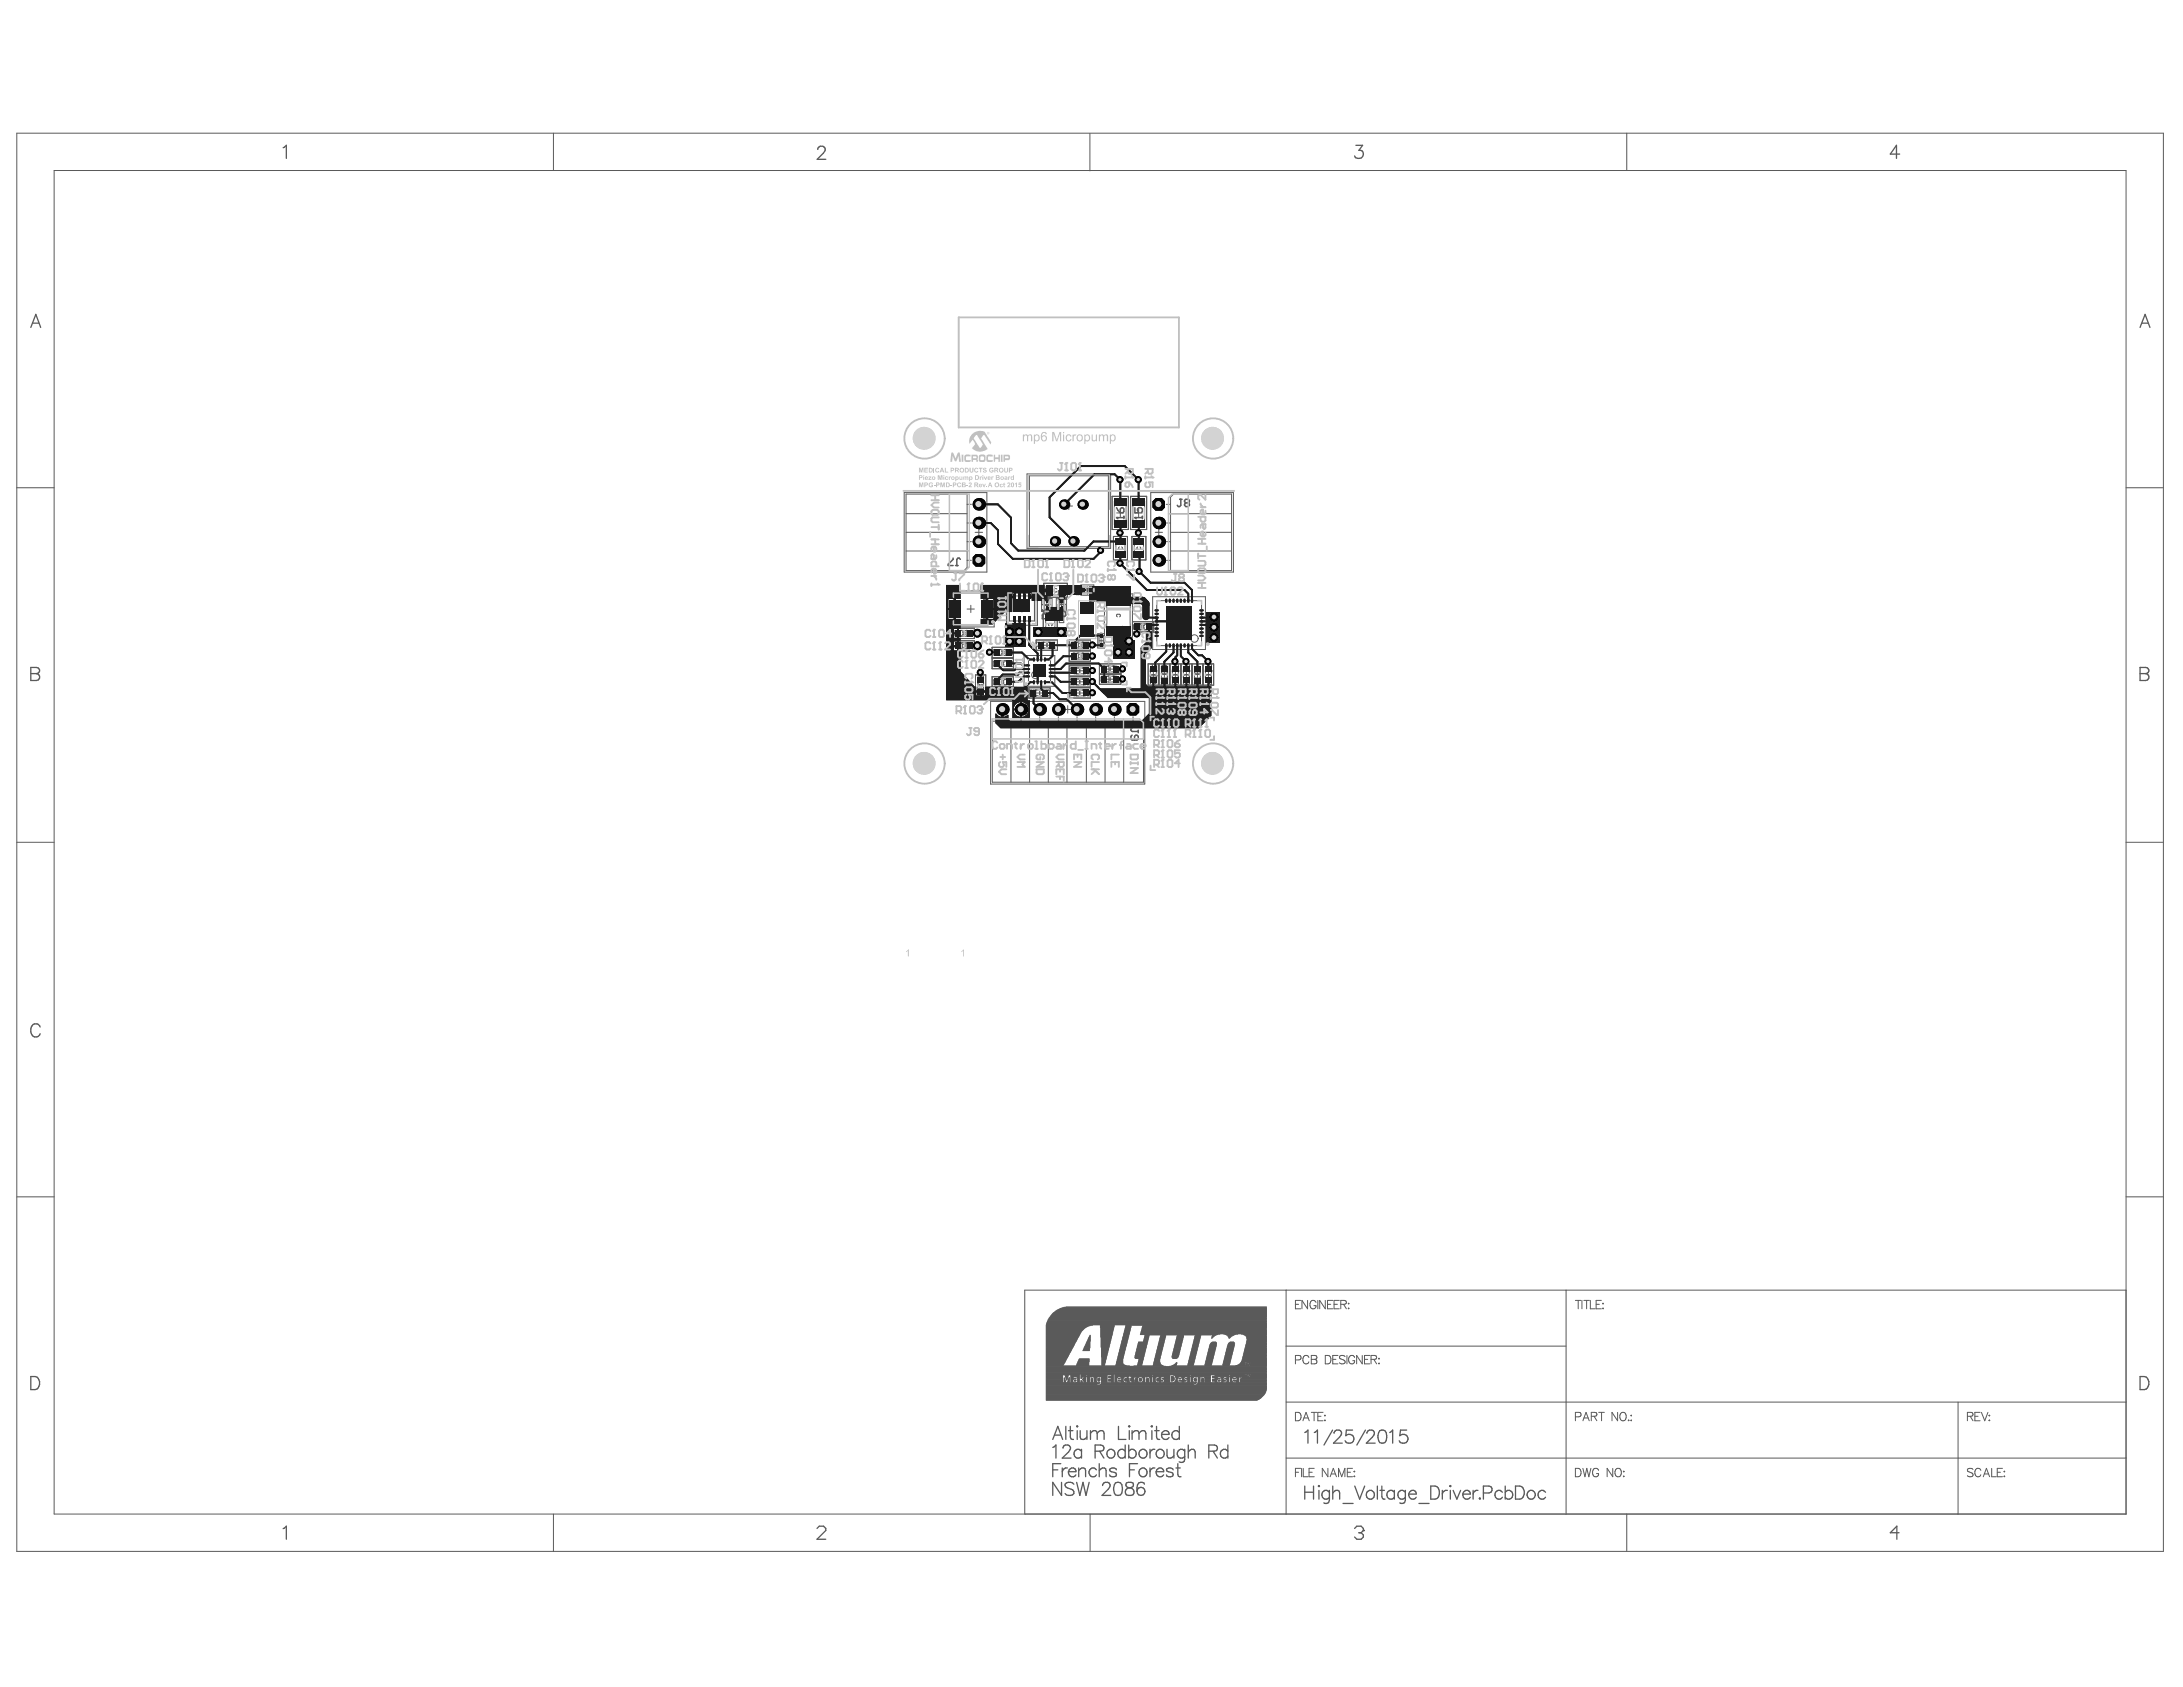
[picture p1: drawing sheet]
<svg xmlns="http://www.w3.org/2000/svg" width="279mm" height="216mm" viewBox="0 0 279 216" stroke-linecap="round" stroke-linejoin="round" font-family="sans-serif">
<g fill="#1e1e1e">
<path d="M127.4 91.3h.1a.78 .78 0 0 0 .7 .4v-.9h.2v.9l.6-.2h.1v.6l.2 .1h16.8l.9-.9v-2h-5.2l-1-.9v-.2h5.3v-5.5l.6-.5v-1.4h.2v-.6h.3v.6h.2v2.1l-.7 .8v3.8l.3 .3h8v3.8l-1.6 1.6h-25.3l-.7-.7z"/>
<path d="M125.5 74.9h8.2v2h-1.6l-.1-.4h-.3v-.1h-.1v-.5h-.4v.5h-.2v-.5h-.4v.5h-.2v-.5h-.4v.5h-.1v.1h-.3l-.1 1.8h-.9l-1.6 1.6h-1.5v-.7h.7v-2.5h-.7zM131.8 75.9v.4h.2v-.4zM129.6 75.9v.4h.2v-.4zM126.4 76.7v1.1h.7v-1.1zM126.4 78.1v1.1h.7v-1.1z"/>
<path d="M121.1 74.9h1.9v1.8h-.7v2.5h.7v1.3h-.3v1.1h.3v.5h-.3v1.1h.3v2.7l1.8 2h.1v.5h1.2v-.4l.1-.1h5.3v1.7h.3v2.3h-2.2v-2.3h-8.5zM121.4 76.7v1.1h.7v-1.1zM121.4 78.1v1.1h.7v-1.1zM122.1 80.5v.5h.4v-.5zM122.1 81.2v.4h.4v-.4zM122.1 82.1v.5h.4v-.5zM122.1 82.8v.4h.4v-.4zM125.6 88.6v.4h.5v-.4zM124.9 88.6v.4h.5v-.4zM130.8 89.9v.8h.8a.91 .91 0 0 0-.8-.8zM130 90.1l-.3 .6h.9v-.8zM130.8 90.9v.8a.91 .91 0 0 0 .8-.8zM129.7 90.9l.1 .1a.91 .91 0 0 0 .8 .7v-.8z"/>
</g>
<g fill="none" stroke="#1e1e1e" stroke-width=".24">
<path d="M125.3 66.9h1.5l.9 1v1.7l1.9 1.9h10.4l.9-.9v-.1M125.3 64.5h2.4l1.7 1.7v3.3l.9 1h8.5l1.2-1.2h3.4v-2.2M129.9 79.3v1M130.5 75.6h.1M130.5 75.6v.8M130.5 79.3v1.6M131.1 75.6v.8M131.1 79.3v1l-.6 .6M131.7 79.3v3.3l1.1 1v.8M131.7 75.6v.8M131.7 75.6h-1.8v.8h-3.5l-.1 .1v1.4M134 75.8v1.2"/>
<path d="M134.3 75.5l-.1 .1M135.9 77.8h-1.9v1.2l.4 .1M138.8 75.5h-2.8l-.1 .1v1.4M139.5 75.5v1.9l-.3 .4M139.5 76.8h3.9M143.4 64.2v-2.8l-.7-.7h-2.6l-3.9 3.9M143.4 71v1.1l3.4 3.4h4.8l.5 .5v.9M145.7 64.2v-2.8l-1.7-1.8h-5.7l-4 4v2.6l3.1 3.1M145.7 67.1h.1M145.8 71l.1 .1v2.1l1.4 1.4h4.3l1 .9v1.4M145.8 67.1v2.2M146.7 78.9l.1 .1h1.2v.5h2.7l.2 .3"/>
<path d="M148 80h-.7l-.3 .2v2.7h-.9v5.3M153.8 80h1.3M153.8 79h1.3M153.8 79.5h1.3M155.4 79v2.6M122.6 81.5v6.9M122.6 88.5h8.1M124.1 82.7h1M124.1 81.1h1M125.5 86.1v.9M126.7 83.5h.9M127.6 84.9l.8 .9h1.4l.2-.2h1.6"/>
<path d="M129.1 83.5h1.7l.9 .9h.6M129.1 84.9h1.6l.2 .3h.7M130.2 86.3h.1M130.2 86.3h-1.9l-.7 .8v.2M130.5 80.9h.1M130.7 90.8h.1M130.7 88.5v2.3M131.6 86.1h-1.2l-.2 .2M131.6 86.6h-.6l-.7 .7h-1.2M132.3 88.7v1.3l.8 .8M132.3 87.3h-.4l-1.2 1.2M132.9 80.9h1.4l.1-.1 .2 .1h1.3"/>
<path d="M133 85.8l-.2 .3v1.2M133.2 82.6l.1 1.8M133.3 87.3v.9l.5 .5h1l.8 .8h1l1.2 1.3M133.7 87.3h.9l1.4 1.4h1.5M134.5 86.6h.5l.7 .7h1.8M137.5 85.8l-.3 .3h-2.7M137.5 84h-1.4l-1.2 1.2h-.4M139 85.8h.9M139 84h.9M139 82.6h1.9M139 88.7h.9M140.9 81.4l-.1-.1h-1l-.6-.6h-.3l-1.3 1.3v.4l-.1 .2h-2.8v1.3l-.4 .5h-.6"/>
<path d="M141.2 85.5l.1 .1-.7-.7h-4.2l-.7 .7h-1.2M141.3 85.6v1.4M142.8 86.9h.9M142.8 85.6h.9M143.4 80.7h1.1v1.4M143.7 80.2l.4 .5M144.6 82.1v1.4h-1.4M145.5 80.2v1.1M147.6 87.1v5.3l-.5 .5h-18.8v-2.1M149 87.1v1.1M149.3 82.6v.8l-1.4 1.4v.5l-.3 .3M150.2 82.6v.9l-1.2 1.2v.9"/>
<path d="M150.4 87.1v1.1M150.7 82.6v1.3l-.3 .2v1.5M151.1 82.6v1.4l.7 .7v.9M151.8 87.1v1.1M152.1 82.6v.9l1.2 1.2v.9M152.6 82.6v.4l.8 .9h.5l.8 .8M153.3 87.1v1.1M154.7 84.7h.1M154.7 87.1v1.1h-13.9l-.9-.9h-.9M154.7 84.7v.9"/>
</g>
<path d="M131.7 75.6h2.5" fill="none" stroke="#1e1e1e" stroke-width=".48"/>
<path d="M143.4 76.8h2.9l.4 .5v1.6" fill="none" stroke="#1e1e1e" stroke-width=".93"/>
<g fill="#1e1e1e">
<path d="M133.3 76.2h.7v.6h-.7z" fill-rule="evenodd"/>
<path d="M135.6 75.2h.7v1.9h-.7z" fill-rule="evenodd"/>
<path d="M129.7 76.7h2.2v1.6h-2.2z" fill-rule="evenodd"/>
<path d="M136.2 75h2.7v1.2h-2.7z" fill-rule="evenodd"/>
<path d="M128.6 79.8h2.7v2.9h-2.7z" fill-rule="evenodd"/>
<path d="M154.4 78.3h1.7v4h-1.7z" fill-rule="evenodd"/>
<path d="M142.4 80.9h2.1v1.2h-2.1z" fill-rule="evenodd"/>
<path d="M132.3 80.3h4.2v1.2h-4.2z" fill-rule="evenodd"/>
<path d="M142.4 81.9h2.8v2.3h-2.8z" fill-rule="evenodd"/>
<path d="M134 77.8h2v1.7h-2z" fill-rule="evenodd"/>
<path d="M139.4 75h5.3v1.8h-5.3z" fill-rule="evenodd"/>
</g>
<circle cx="132.6" cy="85.5" r=".45" fill="#000"/>
<circle cx="132.7" cy="85.5" r=".2" fill="#d2d2d2"/>
<circle cx="133.3" cy="86.2" r=".45" fill="#000"/>
<circle cx="133.3" cy="86.1" r=".2" fill="#d2d2d2"/>
<circle cx="126.6" cy="83.5" r=".44" fill="#000"/>
<circle cx="126.6" cy="83.5" r=".21" fill="#d2d2d2"/>
<circle cx="155.4" cy="81.6" r=".57" fill="#000"/>
<circle cx="155.4" cy="81.6" r=".3" fill="#d2d2d2"/>
<circle cx="155.4" cy="80.3" r=".57" fill="#000"/>
<circle cx="155.4" cy="80.3" r=".3" fill="#d2d2d2"/>
<circle cx="155.4" cy="79" r=".57" fill="#000"/>
<circle cx="155.4" cy="79" r=".3" fill="#d2d2d2"/>
<circle cx="144.5" cy="83.5" r=".56" fill="#000"/>
<circle cx="144.5" cy="83.5" r=".3" fill="#d2d2d2"/>
<circle cx="143.1" cy="83.5" r=".56" fill="#000"/>
<circle cx="143.1" cy="83.5" r=".3" fill="#d2d2d2"/>
<circle cx="144.5" cy="82.1" r=".57" fill="#000"/>
<circle cx="144.5" cy="82" r=".3" fill="#d2d2d2"/>
<circle cx="125.5" cy="86.1" r=".45" fill="#000"/>
<circle cx="125.5" cy="86.1" r=".2" fill="#d2d2d2"/>
<circle cx="139.8" cy="82.5" r=".45" fill="#000"/>
<circle cx="139.8" cy="82.5" r=".2" fill="#d2d2d2"/>
<circle cx="139.8" cy="84" r=".45" fill="#000"/>
<circle cx="139.8" cy="84" r=".21" fill="#d2d2d2"/>
<circle cx="143.3" cy="61.4" r=".45" fill="#000"/>
<circle cx="143.3" cy="61.4" r=".21" fill="#d2d2d2"/>
<circle cx="145.7" cy="61.4" r=".45" fill="#000"/>
<circle cx="145.7" cy="61.4" r=".21" fill="#d2d2d2"/>
<circle cx="143.3" cy="68.2" r=".45" fill="#000"/>
<circle cx="143.3" cy="68.2" r=".21" fill="#d2d2d2"/>
<circle cx="140.9" cy="70.4" r=".45" fill="#000"/>
<circle cx="140.8" cy="70.4" r=".2" fill="#d2d2d2"/>
<circle cx="145.7" cy="68.2" r=".44" fill="#000"/>
<circle cx="145.7" cy="68.2" r=".2" fill="#d2d2d2"/>
<circle cx="145.8" cy="73.1" r=".44" fill="#000"/>
<circle cx="145.8" cy="73.1" r=".2" fill="#d2d2d2"/>
<circle cx="143.3" cy="72.1" r=".45" fill="#000"/>
<circle cx="143.3" cy="72.1" r=".21" fill="#d2d2d2"/>
<circle cx="143.7" cy="86.9" r=".45" fill="#000"/>
<circle cx="143.7" cy="86.9" r=".21" fill="#d2d2d2"/>
<circle cx="143.7" cy="85.6" r=".45" fill="#000"/>
<circle cx="143.7" cy="85.6" r=".2" fill="#d2d2d2"/>
<circle cx="139.8" cy="88.7" r=".45" fill="#000"/>
<circle cx="139.8" cy="88.7" r=".2" fill="#d2d2d2"/>
<circle cx="139.8" cy="85.8" r=".45" fill="#000"/>
<circle cx="139.8" cy="85.8" r=".2" fill="#d2d2d2"/>
<circle cx="139.8" cy="87.2" r=".45" fill="#000"/>
<circle cx="139.8" cy="87.2" r=".21" fill="#d2d2d2"/>
<circle cx="135.8" cy="80.9" r=".57" fill="#000"/>
<circle cx="135.8" cy="80.9" r=".3" fill="#d2d2d2"/>
<circle cx="132.9" cy="80.9" r=".57" fill="#000"/>
<circle cx="132.9" cy="80.9" r=".3" fill="#d2d2d2"/>
<circle cx="150.4" cy="84.7" r=".45" fill="#000"/>
<circle cx="150.4" cy="84.7" r=".21" fill="#d2d2d2"/>
<circle cx="154.6" cy="84.7" r=".45" fill="#000"/>
<circle cx="154.6" cy="84.7" r=".21" fill="#d2d2d2"/>
<circle cx="151.8" cy="84.7" r=".45" fill="#000"/>
<circle cx="151.8" cy="84.7" r=".21" fill="#d2d2d2"/>
<circle cx="129.2" cy="80.9" r=".57" fill="#000"/>
<circle cx="129.2" cy="80.8" r=".3" fill="#d2d2d2"/>
<circle cx="130.4" cy="80.9" r=".57" fill="#000"/>
<circle cx="130.4" cy="80.8" r=".3" fill="#d2d2d2"/>
<circle cx="130.4" cy="82.1" r=".56" fill="#000"/>
<circle cx="130.4" cy="82.1" r=".31" fill="#d2d2d2"/>
<circle cx="129.2" cy="82.1" r=".57" fill="#000"/>
<circle cx="129.2" cy="82.1" r=".3" fill="#d2d2d2"/>
<circle cx="145.5" cy="81.1" r=".45" fill="#000"/>
<circle cx="145.5" cy="81.1" r=".2" fill="#d2d2d2"/>
<circle cx="125.1" cy="81" r=".57" fill="#000"/>
<circle cx="125.1" cy="81" r=".3" fill="#d2d2d2"/>
<circle cx="125.1" cy="82.6" r=".57" fill="#000"/>
<circle cx="125.1" cy="82.6" r=".3" fill="#d2d2d2"/>
<circle cx="128.3" cy="90.8" r=".8" fill="#000"/>
<circle cx="128.3" cy="90.8" r=".39" fill="#d2d2d2"/>
<circle cx="137.8" cy="90.8" r=".8" fill="#000"/>
<circle cx="137.8" cy="90.8" r=".39" fill="#d2d2d2"/>
<circle cx="118.3" cy="97.7" r=".36" fill="#000"/>
<circle cx="118.3" cy="97.7" r="1.46" fill="#d2d2d2"/>
<circle cx="125.3" cy="66.9" r=".8" fill="#000"/>
<circle cx="125.2" cy="66.9" r=".39" fill="#d2d2d2"/>
<circle cx="125.3" cy="69.3" r=".8" fill="#000"/>
<circle cx="125.2" cy="69.3" r=".39" fill="#d2d2d2"/>
<circle cx="133.1" cy="90.8" r=".8" fill="#000"/>
<circle cx="133" cy="90.8" r=".39" fill="#d2d2d2"/>
<circle cx="130.7" cy="90.8" r=".8" fill="#000"/>
<circle cx="130.6" cy="90.8" r=".39" fill="#d2d2d2"/>
<circle cx="135" cy="69.3" r=".66" fill="#000"/>
<circle cx="135" cy="69.2" r=".34" fill="#d2d2d2"/>
<circle cx="140.2" cy="90.8" r=".8" fill="#000"/>
<circle cx="140.2" cy="90.8" r=".39" fill="#d2d2d2"/>
<circle cx="142.6" cy="90.8" r=".8" fill="#000"/>
<circle cx="142.6" cy="90.8" r=".39" fill="#d2d2d2"/>
<circle cx="137.4" cy="69.3" r=".66" fill="#000"/>
<circle cx="137.3" cy="69.2" r=".34" fill="#d2d2d2"/>
<path d="M144.2 90.4l.4-.4h.8l.4 .4v.8l-.4 .4h-.8l-.4-.4z" fill-rule="evenodd" fill="#000"/>
<circle cx="145" cy="90.8" r=".39" fill="#d2d2d2"/>
<circle cx="148.3" cy="69.3" r=".8" fill="#000"/>
<circle cx="148.3" cy="69.3" r=".39" fill="#d2d2d2"/>
<circle cx="148.3" cy="66.9" r=".8" fill="#000"/>
<circle cx="148.3" cy="66.9" r=".39" fill="#d2d2d2"/>
<circle cx="155.3" cy="97.7" r=".36" fill="#000"/>
<circle cx="155.2" cy="97.7" r="1.46" fill="#d2d2d2"/>
<circle cx="118.3" cy="56.1" r=".36" fill="#000"/>
<circle cx="118.3" cy="56.1" r="1.46" fill="#d2d2d2"/>
<circle cx="125.3" cy="64.5" r=".8" fill="#000"/>
<circle cx="125.2" cy="64.5" r=".39" fill="#d2d2d2"/>
<path d="M124.5 71.3l.4-.4h.8l.4 .4v.8l-.4 .4h-.8l-.4-.4z" fill-rule="evenodd" fill="#000"/>
<circle cx="125.2" cy="71.7" r=".39" fill="#d2d2d2"/>
<circle cx="138.6" cy="64.6" r=".66" fill="#000"/>
<circle cx="138.5" cy="64.5" r=".35" fill="#d2d2d2"/>
<circle cx="148.3" cy="71.7" r=".8" fill="#000"/>
<circle cx="148.3" cy="71.7" r=".39" fill="#d2d2d2"/>
<path d="M147.5 64.2l.4-.4h.8l.4 .4v.8l-.4 .4h-.8l-.4-.4z" fill-rule="evenodd" fill="#000"/>
<circle cx="148.3" cy="64.5" r=".39" fill="#d2d2d2"/>
<circle cx="155.3" cy="56.1" r=".36" fill="#000"/>
<circle cx="155.2" cy="56.1" r="1.46" fill="#d2d2d2"/>
<circle cx="135.5" cy="90.8" r=".8" fill="#000"/>
<circle cx="135.4" cy="90.8" r=".39" fill="#d2d2d2"/>
<circle cx="136.2" cy="64.6" r=".66" fill="#000"/>
<circle cx="136.2" cy="64.5" r=".33" fill="#d2d2d2"/>
<g fill="#1e1e1e">
<path d="M129.7 76.1h.3v.6h-.3z" fill-rule="evenodd"/>
<path d="M130.3 76.1h.4v.6h-.4z" fill-rule="evenodd"/>
</g>
<path d="M131.4 86.6h.3M131.4 86.1h.3M131.4 85.6h.3M131.4 85.2h.3M132.3 84.2v.4M132.3 87.2v.3M132.8 84.2v.4M132.8 87.2v.3" fill="none" stroke="#1e1e1e" stroke-width=".24"/>
<path d="M131.6 76.1h.3v.6h-.3z" fill-rule="evenodd" fill="#1e1e1e"/>
<path d="M133.7 84.2v.4M133.7 87.2v.3M134.3 85.2h.4M134.3 85.6h.4M134.3 86.1h.4M134.3 86.6h.4" fill="none" stroke="#1e1e1e" stroke-width=".24"/>
<g fill="#1e1e1e">
<path d="M133.9 77.6h.2v.4h-.2z" fill-rule="evenodd"/>
<path d="M135.7 77.6h.3v.4h-.3z" fill-rule="evenodd"/>
<path d="M137.1 85.4h.7v.9h-.7z" fill-rule="evenodd"/>
<path d="M137.1 83.6h.7v.8h-.7z" fill-rule="evenodd"/>
<path d="M141 85.2h.7v.9h-.7z" fill-rule="evenodd"/>
<path d="M145.2 79.8h.7v.8h-.7z" fill-rule="evenodd"/>
<path d="M147.2 85.2h.8v.7h-.8z" fill-rule="evenodd"/>
<path d="M146.7 79.8h.7v.8h-.7z" fill-rule="evenodd"/>
<path d="M148.6 85.2h.9v.8h-.9z" fill-rule="evenodd"/>
<path d="M152.8 85.2h.9v.8h-.9z" fill-rule="evenodd"/>
<path d="M154.2 85.2h.9v.7h-.9z" fill-rule="evenodd"/>
<path d="M122.2 82.2h.8v.9h-.8z" fill-rule="evenodd"/>
<path d="M122.2 80.6h.8v.9h-.8z" fill-rule="evenodd"/>
<path d="M123.8 82.2h.7v.9h-.7z" fill-rule="evenodd"/>
<path d="M123.8 80.6h.7v.9h-.7z" fill-rule="evenodd"/>
<path d="M125.6 76.8h1.4v2.3h-1.4z" fill-rule="evenodd"/>
<path d="M130.3 78.9h.4v.8h-.4z" fill-rule="evenodd"/>
<path d="M129.7 78.9h.3v.8h-.3z" fill-rule="evenodd"/>
<path d="M131.9 88.3h.7v.8h-.7z" fill-rule="evenodd"/>
<path d="M131.6 78.9h.3v.8h-.3z" fill-rule="evenodd"/>
<path d="M133.4 88.3h.7v.8h-.7z" fill-rule="evenodd"/>
<path d="M133.9 76.8h.2v.4h-.2z" fill-rule="evenodd"/>
<path d="M133.9 74.9h.8v1.3h-.8z" fill-rule="evenodd"/>
<path d="M135.8 76.8h.2v.4h-.2z" fill-rule="evenodd"/>
<path d="M135.6 74.9h.8v1.3h-.8z" fill-rule="evenodd"/>
<path d="M137.1 88.3h.7v.8h-.7z" fill-rule="evenodd"/>
<path d="M137.1 82.1h.7v.9h-.7z" fill-rule="evenodd"/>
<path d="M139.4 75.4h.3v.2h-.3z" fill-rule="evenodd"/>
<path d="M141 86.5h.7v.9h-.7z" fill-rule="evenodd"/>
<path d="M142.8 70.6h1.3v.8h-1.3z" fill-rule="evenodd"/>
<path d="M142.8 68.9h1.3v.8h-1.3z" fill-rule="evenodd"/>
<path d="M147.2 86.7h.8v.7h-.8z" fill-rule="evenodd"/>
<path d="M148.6 86.7h.9v.8h-.9z" fill-rule="evenodd"/>
</g>
<path d="M149.3 76.7v.3M149.7 76.7v.3M150.7 76.7v.3M151.1 76.7v.3M151.6 76.7v.3M149.3 82.5v.2M149.7 82.5v.2M150.7 82.5v.2M151.1 82.5v.2M151.6 82.5v.2" fill="none" stroke="#1e1e1e" stroke-width=".29"/>
<path d="M152.8 86.7h.9v.8h-.9z" fill-rule="evenodd" fill="#1e1e1e"/>
<path d="M152.6 76.7v.3M152.6 82.5v.2" fill="none" stroke="#1e1e1e" stroke-width=".29"/>
<g fill="#1e1e1e">
<path d="M154.2 86.7h.9v.7h-.9z" fill-rule="evenodd"/>
<path d="M137.1 86.8h.7v.9h-.7z" fill-rule="evenodd"/>
<path d="M127.2 83.1h.8v.8h-.8z" fill-rule="evenodd"/>
</g>
<path d="M133.3 87.2v.3" fill="none" stroke="#1e1e1e" stroke-width=".24"/>
<g fill="#1e1e1e">
<path d="M132.3 85.1h1.6v1.6h-1.6z" fill-rule="evenodd"/>
<path d="M128.7 83.1h.8v.8h-.8z" fill-rule="evenodd"/>
</g>
<path d="M133.3 84.2v.4" fill="none" stroke="#1e1e1e" stroke-width=".24"/>
<g fill="#1e1e1e">
<path d="M130.9 76.1h.4v.6h-.4z" fill-rule="evenodd"/>
<path d="M142.5 85.2h.7v.9h-.7z" fill-rule="evenodd"/>
<path d="M138.6 85.4h.7v.9h-.7z" fill-rule="evenodd"/>
<path d="M138.6 83.6h.8v.8h-.8z" fill-rule="evenodd"/>
<path d="M140.7 81.2h.4v.5h-.4z" fill-rule="evenodd"/>
<path d="M140.7 82.3h.4v.5h-.4z" fill-rule="evenodd"/>
<path d="M150 85.2h.9v.7h-.9z" fill-rule="evenodd"/>
</g>
<path d="M147.9 80h.3M147.9 79.5h.3M147.9 78.6h.3M147.9 78.1h.3M147.9 81.4h.3M147.9 80.5h.3" fill="none" stroke="#1e1e1e" stroke-width=".29"/>
<g fill="#1e1e1e">
<path d="M144.9 66.6h1.6v.9h-1.6z" fill-rule="evenodd"/>
<path d="M151.4 85.2h.9v.7h-.9z" fill-rule="evenodd"/>
</g>
<path d="M153.6 79.5h.3M153.6 80h.3M153.6 78.1h.3M153.6 78.6h.3M153.6 81.4h.3M153.6 80.5h.3" fill="none" stroke="#1e1e1e" stroke-width=".29"/>
<g fill="#1e1e1e">
<path d="M125.1 88.1h.9v.8h-.9z" fill-rule="evenodd"/>
<path d="M125.1 86.6h.9v.8h-.9z" fill-rule="evenodd"/>
<path d="M127.2 84.5h.8v.8h-.8z" fill-rule="evenodd"/>
<path d="M121.5 76.8h1.4v2.3h-1.4z" fill-rule="evenodd"/>
<path d="M134.3 82.1h.8v.9h-.8z" fill-rule="evenodd"/>
<path d="M132.8 82.1h.8v.9h-.8z" fill-rule="evenodd"/>
<path d="M133.8 80.4h1.3v.8h-1.3z" fill-rule="evenodd"/>
<path d="M128.7 84.5h.8v.8h-.8z" fill-rule="evenodd"/>
<path d="M130.9 78.9h.4v.8h-.4z" fill-rule="evenodd"/>
<path d="M133.8 78.7h1.3v.8h-1.3z" fill-rule="evenodd"/>
<path d="M138.6 88.3h.8v.8h-.8z" fill-rule="evenodd"/>
<path d="M142.5 86.5h.7v.9h-.7z" fill-rule="evenodd"/>
<path d="M138.6 82.1h.8v.9h-.8z" fill-rule="evenodd"/>
<path d="M138.3 77.1h1.7v1.5h-1.7z" fill-rule="evenodd"/>
<path d="M138.6 75.4h.3v.2h-.3z" fill-rule="evenodd"/>
</g>
<path d="M147.9 80.9h.3M150.2 82.5v.2" fill="none" stroke="#1e1e1e" stroke-width=".29"/>
<path d="M150 86.7h.9v.7h-.9z" fill-rule="evenodd" fill="#1e1e1e"/>
<path d="M147.9 79h.3M150.2 76.7v.3" fill="none" stroke="#1e1e1e" stroke-width=".29"/>
<g fill="#1e1e1e">
<path d="M145.1 70.6h1.3v.8h-1.3z" fill-rule="evenodd"/>
<path d="M145.1 68.9h1.3v.8h-1.3z" fill-rule="evenodd"/>
<path d="M144.9 63.8h1.6v.9h-1.6z" fill-rule="evenodd"/>
</g>
<path d="M152.1 82.5v.2M153.6 80.9h.3" fill="none" stroke="#1e1e1e" stroke-width=".29"/>
<path d="M151.4 86.7h.9v.7h-.9z" fill-rule="evenodd" fill="#1e1e1e"/>
<path d="M152.1 76.7v.3M153.6 79h.3" fill="none" stroke="#1e1e1e" stroke-width=".29"/>
<g fill="#1e1e1e">
<path d="M127.2 86.8h.8v.9h-.8z" fill-rule="evenodd"/>
<path d="M128.7 86.8h.8v.9h-.8z" fill-rule="evenodd"/>
<path d="M138.6 86.8h.7v.9h-.7z" fill-rule="evenodd"/>
<path d="M138.3 80h1.7v1.5h-1.7z" fill-rule="evenodd"/>
<path d="M142.6 66.6h1.6v.9h-1.6z" fill-rule="evenodd"/>
<path d="M141.6 76.2h3.1v1.3h-3.1z" fill-rule="evenodd"/>
<path d="M142.6 63.8h1.6v.9h-1.6z" fill-rule="evenodd"/>
<path d="M149.3 77.7h3.3v4.2h-3.3z" fill-rule="evenodd"/>
<path d="M141.6 80.1h3.1v1.2h-3.1z" fill-rule="evenodd"/>
</g>
<g fill="#d2d2d2">
<circle cx="132.7" cy="85.5" r=".2"/>
<circle cx="133.3" cy="86.1" r=".2"/>
<circle cx="126.6" cy="83.5" r=".21"/>
<circle cx="155.4" cy="81.6" r=".3"/>
<circle cx="155.4" cy="80.3" r=".3"/>
<circle cx="155.4" cy="79" r=".3"/>
<circle cx="144.5" cy="83.5" r=".3"/>
<circle cx="143.1" cy="83.5" r=".3"/>
<circle cx="144.5" cy="82" r=".3"/>
<circle cx="125.5" cy="86.1" r=".2"/>
<circle cx="139.8" cy="82.5" r=".2"/>
<circle cx="139.8" cy="84" r=".21"/>
<circle cx="143.3" cy="61.4" r=".21"/>
<circle cx="145.7" cy="61.4" r=".21"/>
<circle cx="143.3" cy="68.2" r=".21"/>
<circle cx="140.8" cy="70.4" r=".2"/>
<circle cx="145.7" cy="68.2" r=".2"/>
<circle cx="145.8" cy="73.1" r=".2"/>
<circle cx="143.3" cy="72.1" r=".21"/>
<circle cx="143.7" cy="86.9" r=".21"/>
<circle cx="143.7" cy="85.6" r=".2"/>
<circle cx="139.8" cy="88.7" r=".2"/>
<circle cx="139.8" cy="85.8" r=".2"/>
<circle cx="139.8" cy="87.2" r=".21"/>
<circle cx="135.8" cy="80.9" r=".3"/>
<circle cx="132.9" cy="80.9" r=".3"/>
<circle cx="150.4" cy="84.7" r=".21"/>
<circle cx="154.6" cy="84.7" r=".21"/>
<circle cx="151.8" cy="84.7" r=".21"/>
<circle cx="129.2" cy="80.8" r=".3"/>
<circle cx="130.4" cy="80.8" r=".3"/>
<circle cx="130.4" cy="82.1" r=".31"/>
<circle cx="129.2" cy="82.1" r=".3"/>
<circle cx="145.5" cy="81.1" r=".2"/>
<circle cx="125.1" cy="81" r=".3"/>
<circle cx="125.1" cy="82.6" r=".3"/>
</g>
<g fill="none" stroke="#5a5a5a" stroke-width=".13">
<path d="M2.2 17h274.7v181.5h-274.7zM70.8 17v4.8M139.5 17.1v4.8M208.2 17v4.8M6.9 21.8h265.2v172h-265.2zM2.2 62.4h4.7M115.7 63h10.6v10.2h-10.6zM121.3 75.6h5.9v4.6h-5.9zM122 75.9h4.5v4.1h-4.5zM123.8 77.9h.9M124.3 77.5v.9M124.8 68.1h1"/>
<path d="M125.3 67.7v.9M128.8 75.7h4v4.3h-4zM130.3 77.9h1M130.8 77.4v.9M131.4 60.7h10.7v9.5h-10.7zM133.3 76.6h1.3v1.7h-1.3zM133.5 77.4h1M133.5 78.4h1.8v3.1h-1.8zM133.6 74.6h3v1.8h-3zM133.8 79h1.2v1.9h-1.2zM134 76.9v1M134.2 75h1.9v1.1h-1.9z"/>
<path d="M135.2 76.6h1.3v1.6h-1.3zM135.3 75.4l-.1-.1-.3 .1v.3l.3 .1 .1-.1M135.4 77.4h.9M135.9 76.9v1M136.3 64.8h1M136.8 64.3v.9M138.3 74.9h1.7v1.3h-1.7zM138.7 75.5h.9M139.2 75.1v.9M141.6 76.7h3.1v4.2h-3.1zM142.3 63.5h2.1v4.3h-2.1zM142.5 68.7h1.8v3h-1.8z"/>
<path d="M142.6 64.1h1.5v3h-1.5zM142.8 69.2h1.2v1.9h-1.2zM142.9 65.6h.9M143 78.9h-.1l.1-.3h.3l.1 .1-.1 .2M143.3 70l-.1 .2 .1 .1h.3l.1-.2-.1-.1M143.4 65.2v.9M144.7 63.5h2.1v4.3h-2.1zM144.9 68.7h1.8v3h-1.8zM144.9 79.6h2.8v1.3h-2.8M145 64.1h1.5v3h-1.5zM145.2 69.2h1.2v1.9h-1.2zM145.3 65.6h.9"/>
<path d="M145.5 79.8h1.5v.8h-1.5zM145.6 70l-.1 .2 .1 .1h.3l.1-.2-.1-.1M145.7 65.2v.9M147.3 63h10.6v10.2h-10.6zM147.5 76.4h6.8v6.7h-6.8zM147.9 68.1h.9M148 76.9h5.8v5.7h-5.8zM148.3 67.7v.9M150.4 79.8h1M150.9 79.3v.9M272.1 62.4h4.8M122 80.4h2.7v1.3h-2.7z"/>
<path d="M122 82h2.7v1.3h-2.7zM122.6 80.7h1.5v.7h-1.5zM122.6 82.3h1.5v.7h-1.5zM123.2 82.5l.1-.1 .2 .1v.3l-.1 .1-.2-.1M123.2 80.9l.1-.1 .2 .1v.3l-.1 .1-.2-.1M124.9 86.4h1.3v2.7h-1.3zM125.1 87h.8v1.5h-.8zM125.4 87.6l-.1 .2 .1 .1h.3l.1-.2-.1-.1M126.8 89.8h19.7v10.5h-19.7zM127 82.8h2.7v1.4h-2.7zM127 84.2h2.7v1.4h-2.7zM127 86.6h2.7v1.3h-2.7z"/>
<path d="M127.6 83.1h1.5v.8h-1.5zM127.6 86.9h1.5v.7h-1.5zM127.6 84.5h1.5v.8h-1.5zM128.2 83.4l.1-.1h.2v.4h-.1h-.2M128.5 84.8l-.2-.1-.1 .1v.3l.2 .1 .1-.1M128.5 87.1l-.2-.1-.1 .1v.3l.2 .1 .1-.1M131.1 83.9h3.9v3.9h-3.9zM131.6 84.4h2.9v2.9h-2.9zM131.7 88h2.7v1.3h-2.7zM132.3 88.3h1.5v.7h-1.5zM132.6 85.8h.9M132.6 81.9h2.7v1.3h-2.7z"/>
<path d="M132.7 88.7h.7M133 85.4v.9M133 88.3v.7M133.2 82.2h1.5v.7h-1.5zM133.6 82.6h.8M134 82.2v.7M134.3 80.1l-.1-.1 .1-.2h.3l.1 .1-.1 .2M136.2 90.8h.9M136.7 90.3v1M136.8 81.9h2.8v1.3h-2.8zM136.8 83.3h2.8v1.3h-2.8zM136.8 85.2h2.8v1.3h-2.8z"/>
<path d="M136.8 86.6h2.8v1.3h-2.8zM136.8 88h2.8v1.3h-2.8zM137.5 82.2h1.5v.7h-1.5zM137.5 86.9h1.5v.7h-1.5zM137.5 83.6h1.5v.7h-1.5zM137.5 85.5h1.5v.7h-1.5zM137.5 88.3h1.5v.7h-1.5zM137.8 87.3h.8M137.8 85.8h.8M137.8 88.7h.8M138 83.8l.1-.1 .3 .1v.3l-.1 .1-.3-.1M138 82.4l.1-.1 .3 .1v.3l-.1 .1-.3-.1"/>
<path d="M138.2 85.5v.7M138.2 86.9v.7M138.2 88.3v.7M140.7 82h.5M140.7 81.3h.5v1.4h-.5zM140.7 85h2.8v2.6h-2.8zM140.7 86.3h2.8M140.9 81.7v.6M141.3 85.3h1.5v.7h-1.5zM141.3 86.5h1.5v.8h-1.5zM141.4 81.1h-.9v1.8h.9v-6.9h3.5v5.5h-3.5M141.7 86.9h.8"/>
<path d="M141.7 85.6h.8M142.1 85.3v.7M142.1 86.5v.8M146.5 80.1l-.3-.1-.1 .1v.3l.3 .1 .1-.1M147 85h1.3v2.7h-1.3zM147.2 86.3h.8M147.2 85.6h.8v1.5h-.8zM147.6 85.9v.8M148.4 85h1.3v2.7h-1.3zM148.6 86.3h.8M148.6 85.6h.8v1.5h-.8zM149 85.9v.8"/>
<path d="M149.8 85h1.3v2.7h-1.3zM150.1 86.3h.7M150.1 85.6h.7v1.5h-.7zM150.4 85.9v.8M151.2 85h1.3v2.7h-1.3zM151.5 86.3h.7M151.5 85.6h.7v1.5h-.7zM151.8 85.9v.8M152.6 85h1.3v2.7h-1.3zM152.9 86.3h.7M152.9 85.6h.7v1.5h-.7zM153.3 85.9v.8"/>
<path d="M154 85h1.3v2.7h-1.3zM154.3 86.3h.7M154.3 85.6h.7v1.5h-.7zM154.7 85.9v.8M2.2 107.8h4.7M272.1 107.8h4.8M2.2 153.2h4.7M272.1 153.2h4.8M133.9 176.9h2.1M133.9 176.8h2.1M133.9 176.7h2.1M133.9 176.6h2.1"/>
<path d="M133.9 176.5h2.1M133.9 176.4h2.1M133.9 176.3h2.1M133.9 176.2h2.1M133.9 176.1h2.1M133.9 176h2.1M133.9 172.4h3.4M133.9 172.3h3.5M133.9 172.2h3.5M133.9 172.1h3.6M133.9 172h3.6M133.9 171.9h3.7"/>
<path d="M133.9 171.8h3.7M133.9 171.7h3.8M133.9 171.6h3.9M133.9 171.5h3.9M133.9 171.4h4M133.9 171.3h4M133.9 171.2h4.1M133.9 171.1h4.1M133.9 171.1h4.2M133.9 171h4.2M133.9 170.9h4.2M133.9 170.9h4.3"/>
<path d="M133.9 174.8h2.2M133.9 174.7h2.2M133.9 174.6h2.3M133.9 174.5h2.3M133.9 174.4h2.3M133.9 174.4h2.4M133.9 174.3h2.4M133.9 174.2h2.4M133.9 174.2h2.5M133.9 174.1h2.5M133.9 174h2.5M133.9 174h2.6"/>
<path d="M133.9 173.9h2.6M133.9 173.8h2.7M133.9 173.7h2.7M133.9 173.7h2.8M133.9 173.6h2.8M133.9 173.5h2.8M133.9 173.5h2.9M133.9 173.4h2.9M133.9 173.3h2.9M133.9 173.3h3M133.9 173.2h3M133.9 173.1h3"/>
<path d="M133.9 173.1h3.1M133.9 173h3.1M133.9 172.9h3.2M133.9 172.8h3.2M133.9 172.7h3.3M133.9 172.6h3.3M133.9 172.6h3.4M133.9 172.5h3.4M133.9 170.8h4.3M133.9 170.7h4.3M133.9 170.7h4.4M133.9 170.6h4.4"/>
<path d="M133.9 170.5h4.4M133.9 170.5h4.5M133.9 170.4h4.5M133.9 170.3h4.6M133.9 170.2h4.7M133.9 170.1h4.8M133.9 170h4.9M133.9 169.9h5M133.9 169.9h5.1M133.9 169.8h5.2M133.9 177.1h6.5M133.9 176h4.3"/>
<path d="M133.9 175.9h4.3M133.9 172.8h3.3M133.9 169.8h5.3M133.9 169.7h5.4M133.9 169.7h5.5M133.9 169.6h5.6M133.9 169.6h5.9M133.9 174.8h10.7M133.9 177.2h6.5M133.9 177h6.8M133.9 177h6.9M133.9 174.9h15.2"/>
<path d="M133.9 179.2h27M133.9 179.2h27.1M133.9 179.1h27.2M133.9 179.1h27.3M133.9 179h27.3M133.9 179h27.4M133.9 178.9h27.5M133.9 178.8h27.6M133.9 178.7h27.7M133.9 178.6h27.8M133.9 178.5h27.9M133.9 178.4h27.9"/>
<path d="M133.9 178.4h28M133.9 178.3h28M133.9 178.2h28.1M133.9 178.1h28.1M133.9 178h28.1M133.9 177.9h28.1M133.9 177.9h28.2M133.9 177.8h28.2M133.9 177.7h28.2M133.9 177.6h28.2M133.9 177.5h28.2M133.9 177.4h28.2"/>
<path d="M133.9 177.3h28.2M133.9 177.2h28.2M133.9 175.9h28.2M133.9 175.8h28.2M133.9 175.7h28.2M133.9 175.6h28.2M133.9 175.5h28.2M133.9 175.4h28.2M133.9 175.3h28.2M133.9 175.2h28.2M133.9 175.1h28.2M133.9 175h28.2"/>
<path d="M133.9 174.9h28.2M133.9 169.6h28.2M134 169.5h28.1M134 169.4h28.1M134 169.3h28.1M134 169.2h28.1M134 169.1h28.1M134.1 169.1h28M134.1 169h28M134.1 168.9h28M134.2 168.8h27.9M134.2 168.7h27.9"/>
<path d="M134.3 168.7h27.8M134.3 168.6h27.8M134.4 168.5h27.7M134.5 168.4h27.6M134.6 168.3h27.5M134.6 168.2h27.5M134.7 168.2h27.4M134.7 168.1h27.4M134.8 168.1h27.3M134.8 168h27.3M134.9 168h27.2M135 167.9h27.1"/>
<path d="M135.1 167.8h27M135.2 167.7h26.9M135.3 167.6h26.8M135.4 167.6h26.7M135.5 167.5h26.6M135.6 167.5h26.5M135.7 167.5h26.4M135.9 167.4h26.2M136 167.4h26.1M136.2 167.3h25.9M136.2 176.9h.2M136.2 176.8h.2"/>
<path d="M136.2 176.7h.1M136.2 176.6h.1M136.2 176.5h.1M136.2 176.4h.1M136.2 176.3h.1M136.3 176h.4M136.3 176.1h.4M136.4 176.3h.2M136.4 176.2h.3M136.4 176.4h.2M136.4 167.3h25.7M136.5 176.6h.1"/>
<path d="M136.5 176.5h.1M136.6 176.9h.3M136.7 176.8h.2M136.7 176.7h.2M136.7 176.6h.2M136.8 176.5h.1M136.8 176.4h.1M136.8 176.3h.1M137.1 176.9h.3M137.1 176.9h.2M137.1 176.8h.2M137.1 176.7h.2"/>
<path d="M137.1 176.6h.2M137.1 176.5h.3M137.1 176.5h.6M137.1 176.4h.6M137.1 176.4h.2M137.1 176.3h.2M137.1 176.2h.3M137.1 176.2h1.1M137.1 176.1h1.1M137.1 176h1.1M137.4 176.4h.3M137.5 176.8h.2"/>
<path d="M137.5 176.7h.2M137.5 176.6h.2M137.7 176.9h.1M137.8 174.8h1.6M137.8 174.7h1.6M137.8 176.2h.4M137.8 174.6h1.6M137.9 176.3h.3M137.9 174.5h1.5M137.9 176.9h.3M137.9 176.8h.3M137.9 176.7h.3"/>
<path d="M137.9 176.6h.3M137.9 176.5h.3M137.9 176.4h.3M137.9 174.4h1.5M138 174.3h1.4M138 174.2h1.4M138 174.1h1.4M138.1 174.1h1.3M138.1 174h1.3M138.1 173.9h1.3M138.2 173.9h1.2M138.3 176.9h.3"/>
<path d="M138.3 176.9h.2M138.3 176.8h.2M138.3 176.7h.1M138.3 176.4h.1M138.3 176.3h.2M138.3 176.2h.2M138.3 176.2h3.4M138.3 176.1h3.4M138.3 176h.7M138.3 175.9h4.2M138.5 176.5h.5M138.5 176.6h.5"/>
<path d="M138.6 176.6h.4M138.6 176.5h.4M138.6 172.8h.8M138.6 176.7h.4M138.6 176.4h.4M138.7 176.8h.3M138.7 176.7h.3M138.7 176.3h.3M138.7 172.7h.7M138.7 172.6h.7M138.7 172.5h.8M138.8 176.9h.2"/>
<path d="M138.8 176.2h.2M138.8 172.5h.7M138.8 172.4h.7M138.8 172.3h.7M138.9 172.3h.6M138.9 172.2h.6M138.9 172.1h.6M139 172.1h.5M139 172h.5M139 171.9h.5M139.1 171.8h.4M139.1 171.7h.4"/>
<path d="M139.2 176.9h.2M139.2 176.8h.2M139.2 176.7h.2M139.2 176.6h.2M139.2 176.5h.2M139.2 176.4h.2M139.2 176.3h.2M139.2 176.2h.2M139.2 176h2.5M139.2 171.7h.3M139.2 171.6h.3M139.2 176h3.3"/>
<path d="M139.2 171.5h.3M139.3 171.5h.2M139.3 171.4h.2M139.3 171.3h.2M139.4 171.2h.1M139.4 171.1h.1M139.4 171h.1M139.5 170.9h.1M139.6 176.2h.1M139.6 176.9h.3M139.6 176.8h.3M139.6 176.7h.3"/>
<path d="M139.6 176.6h.3M139.6 176.5h.3M139.6 176.4h.3M139.7 176.4h.2M140 176.2h.5M140 176.3h.4M140.1 176.9h.4M140.1 176.9h.3M140.1 176.8h.3M140.1 176.8h.2M140.1 176.7h.2M140.1 176.6h.2"/>
<path d="M140.1 176.5h.2M140.1 176.4h.2M140.1 176.3h.3M140.5 177.1h.2M140.5 176.7h.3M140.5 176.6h.3M140.5 176.5h.3M140.5 176.4h.3M140.5 176.7h.2M140.5 176.4h.2M140.6 176.8h.1M140.7 176.9h.1"/>
<path d="M140.7 176.2h.1M140.8 169.9h1.8M140.8 169.8h1.8M140.8 169.7h1.8M140.8 169.6h1.8M140.8 177.2h12M140.9 171.1h1.4M140.9 171h1.4M140.9 170.9h1.4M140.9 170.8h1.5M140.9 170.7h1.5M140.9 170.6h1.5"/>
<path d="M140.9 170.5h1.5M140.9 170.4h1.5M140.9 170.4h1.6M140.9 170.3h1.6M140.9 170.2h1.6M140.9 170.1h1.6M140.9 170h1.6M140.9 170h1.7M140.9 169.9h1.7M140.9 170.8h1.4M140.9 177.1h11.8M140.9 172.4h1"/>
<path d="M140.9 172.3h1.1M140.9 172.2h1.1M140.9 172.1h1.1M140.9 172h1.1M140.9 171.9h1.2M140.9 171.8h1.2M140.9 171.7h1.2M140.9 171.6h1.2M140.9 171.6h1.3M140.9 171.5h1.3M140.9 171.4h1.3M140.9 171.3h1.3"/>
<path d="M140.9 171.2h1.3M140.9 171.2h1.4M141 176.9h.7M141 176.8h.7M141 176.7h.7M141 176.6h.7M141 176.5h.7M141 176.4h.7M141 176.3h.7M141 176.2h.7M141 173.7h.6M141 173.6h.6"/>
<path d="M141 173.5h.6M141 173.5h.7M141 173.4h.7M141 173.3h.7M141 173.2h.7M141 173.1h.7M141 173.1h.8M141 173h.8M141 172.9h.8M141 172.8h.8M141 172.7h.9M141 172.6h.9"/>
<path d="M141 172.5h.9M141 177h12.1M141 174.8h.4M141 174.7h.4M141 174.6h.4M141 174.5h.4M141 174.4h.5M141 174.3h.5M141 174.2h.5M141 174.1h.5M141 174h.6M141 173.9h.6"/>
<path d="M141 173.8h.6M141.9 176.8h.6M141.9 176.7h.6M141.9 176.6h.6M141.9 176.5h.6M141.9 176.3h.6M141.9 176.2h.6M141.9 176.1h.6M142.2 176.5h.3M142.2 176.4h.3M142.3 176.9h.2M142.3 176.8h.2"/>
<path d="M142.3 176.1h.2M142.3 176h.2M142.7 176.9h.4M142.7 176.9h.3M142.7 176.8h.3M142.7 176.8h.2M142.7 176.7h.2M142.7 176.6h.2M142.7 176.5h.2M142.7 176.4h.2M142.7 176.3h.3M142.7 176.2h.4"/>
<path d="M142.7 176.2h1.8M142.7 176.1h1.8M142.7 176h1.9M142.7 176h4.7M142.7 175.9h16.6M142.8 174.8h1.3M142.8 174.7h1.2M142.8 174.6h1M142.8 174.6h.9M142.8 174.7h1.1M142.9 174.5h.8M142.9 174.4h.8"/>
<path d="M142.9 174.3h.8M142.9 174.2h.8M143 174.1h.7M143 174h.7M143 173.9h.7M143 173.8h.7M143.1 176.7h.6M143.1 176.5h.3M143.1 173.8h.6M143.1 173.7h.6M143.1 173.7h.7M143.1 173.6h.7"/>
<path d="M143.1 176.4h.3M143.1 173.5h.7M143.1 173.4h.7M143.2 176.8h.3M143.2 173.4h.6M143.2 173.3h.6M143.2 173.3h.7M143.2 173.2h.7M143.2 173.1h.7M143.2 173h.7M143.3 173h.6M143.3 172.9h.6"/>
<path d="M143.3 172.9h.7M143.3 172.8h.7M143.3 172.7h.7M143.4 172.6h.6M143.4 172.5h.7M143.4 176.2h.5M143.4 172.4h.7M143.4 172.3h.7M143.5 176.3h.3M143.5 172.2h.6M143.5 172.2h.7M143.5 172.1h.7"/>
<path d="M143.5 176.9h.4M143.5 176.9h.3M143.5 176.8h.3M143.5 172h.7M143.5 171.9h.7M143.6 176.6h.1M143.6 176.5h.1M143.6 176.4h.1M143.6 176.4h.2M143.6 171.8h.6M143.6 171.8h.7M143.6 171.7h.7"/>
<path d="M143.6 171.6h.7M143.6 171.5h.7M143.7 171.5h.6M143.7 171.4h.7M143.7 171.3h.7M143.7 171.2h.7M143.7 171.1h.7M143.7 171h.8M143.8 170.9h.7M143.8 170.8h.7M143.8 170.7h.7M143.8 170.7h.8"/>
<path d="M143.8 170.6h.8M143.9 170.6h.7M143.9 170.5h.7M143.9 170.4h.7M143.9 176.7h.6M143.9 176.6h.6M143.9 176.5h.6M143.9 170.3h.7M143.9 170.3h.8M143.9 170.2h.8M144 176.7h.5M144 176.4h.5"/>
<path d="M144 170.2h.7M144 170.1h.7M144 170h.7M144 176.8h.5M144 169.9h.7M144 169.9h.8M144 169.8h.8M144.1 169.8h.7M144.1 169.7h.7M144.1 169.6h.7M144.1 169.6h18M144.3 176.9h.3"/>
<path d="M144.3 176.8h.2M144.3 176.3h.1M144.3 176.2h.1M144.7 176.7h.4M144.7 176.6h.4M144.7 176.5h.4M144.7 176.4h.4M144.7 176.2h5M144.7 176.1h5M144.7 176h2.7M144.8 176.8h.3M144.8 176.3h.3"/>
<path d="M144.8 176.2h.3M144.9 176.9h.2M144.9 176.8h.2M145.1 174.8h3.8M145.2 176.9h.6M145.2 176.9h.5M145.2 176.8h.5M145.2 176.8h.4M145.2 176.7h.4M145.2 176.6h.4M145.2 176.3h.1M145.2 176.2h.1"/>
<path d="M145.2 173.7h1.2M145.3 176.5h.3M145.3 176.4h.3M145.3 173.8h1.1M145.3 173.7h1.1M145.3 173.6h1.1M145.3 173.5h1.1M145.3 176.6h.3M145.3 173.9h1M145.3 173.4h1.2M145.3 173.3h1.2M145.4 173.2h1.1"/>
<path d="M145.4 173.1h1.1M145.4 173h1.2M145.4 172.9h1.2M145.5 176.4h.1M145.5 176.3h.2M145.5 176.2h.3M145.5 172.8h1.1M145.5 172.7h1.1M145.5 172.7h1.2M145.5 172.6h1.2M145.5 172.5h1.2M145.6 172.4h1.1"/>
<path d="M145.6 172.3h1.1M145.6 174.8h.5M145.6 172.5h1.1M145.6 172.3h1.2M145.6 172.2h1.2M145.6 172.1h1.2M145.6 174.7h.5M145.6 174.6h.5M145.6 174.6h.6M145.7 172.1h1.1M145.7 172h1.1M145.7 171.9h1.1"/>
<path d="M145.7 174.5h.5M145.7 174.4h.5M145.7 171.9h1.2M145.7 171.8h1.2M145.7 171.7h1.2M145.7 174.3h.5M145.7 174.2h.5M145.7 174.2h.6M145.8 174.1h.5M145.8 174h.5M145.8 176.7h.3M145.8 176.6h.3"/>
<path d="M145.8 176.5h.3M145.8 176.4h.3M145.8 173.9h.5M145.9 176.8h.1M145.9 176.4h.1M145.9 170.8h9.9M146 170.7h10.1M146 170.7h16.1M146 170.6h16.1M146 170.5h16.1M146 170.4h16.1M146.1 170.4h16"/>
<path d="M146.1 170.3h16M146.1 176.9h.4M146.1 176.2h.4M146.1 170.2h16M146.1 170.1h16M146.2 170h15.9M146.2 169.9h15.9M146.2 176.9h.3M146.2 176.8h.3M146.2 176.3h.3M146.2 169.8h15.9M146.2 169.7h15.9"/>
<path d="M146.3 176.8h.2M146.3 176.4h.2M146.3 169.6h15.8M146.3 176.7h.2M146.3 176.6h.2M146.3 176.5h.2M146.3 171.7h.6M146.4 171.7h.5M146.4 171.6h.5M146.4 171.5h.6M146.4 171.4h.6M146.4 171.3h.6"/>
<path d="M146.5 171.3h.5M146.5 171.2h.5M146.5 171.1h.5M146.5 171h.5M146.5 170.9h.6M146.6 170.9h.5M146.6 170.8h9.1M146.7 176.9h.3M146.7 176.8h.3M146.7 176.7h.3M146.7 176.6h.3M146.7 176.5h.3"/>
<path d="M146.7 176.2h.1M146.8 176.5h.2M146.8 176.4h.2M147.1 176.2h.3M147.1 176.3h.3M147.2 176.9h.2M147.2 176.8h.2M147.2 176.7h.2M147.2 176.6h.2M147.2 176.5h.2M147.2 176.4h.2M147.6 174.8h1.2"/>
<path d="M147.6 176.9h.4M147.6 176.8h.3M147.6 176.7h.3M147.6 176.6h.3M147.6 176.5h.3M147.6 176.4h.3M147.6 176.3h.3M147.6 176.3h.4M147.6 176.2h.4M147.6 176h2.1M147.6 174.7h1.1M147.6 174.6h1"/>
<path d="M147.6 174.6h.9M147.6 176h4.7M147.6 174.7h1M147.7 174.5h.8M147.7 174.4h.8M147.7 174.3h.7M147.7 174.2h.7M147.8 174.1h.6M147.8 174h.6M147.8 173.9h.6M147.8 173.9h.7M147.8 173.8h.7"/>
<path d="M147.9 173.8h.6M147.9 173.7h.6M147.9 173.6h.6M147.9 173.5h.7M147.9 173.4h.7M148 173.4h.6M148 173.3h.6M148 173.2h.6M148 173.1h.7M148 173h.7M148 176.7h.8M148 176.6h.7"/>
<path d="M148 176.5h.5M148 172.9h.7M148 172.8h.7M148 176.6h.6M148.1 176.7h.7M148.1 176.4h.4M148.1 172.8h.6M148.1 172.7h.7M148.1 172.8h.7M148.1 176.8h.7M148.1 172.6h.7M148.1 172.5h.7"/>
<path d="M148.2 172.4h.7M148.2 172.3h.7M148.2 172.4h.6M148.2 172.2h.7M148.2 172.1h.7M148.3 172h.6M148.3 172h.7M148.3 171.9h.7M148.3 176.3h.2M148.3 176.3h.3M148.3 171.8h.7M148.3 171.7h.7"/>
<path d="M148.4 176.9h.1M148.4 176.8h.1M148.4 176.2h.2M148.4 171.7h.6M148.4 171.6h.7M148.4 171.5h.7M148.4 171.4h.7M148.4 171.3h.7M148.5 171.3h.6M148.5 171.2h.6M148.5 171.1h.6M148.5 171h.7"/>
<path d="M148.5 170.9h.7M148.6 170.9h.6M148.7 176.4h1M148.8 176.5h.9M148.9 176.9h.8M148.9 176.5h.8M149 176.9h.7M149 176.8h.7M149 176.7h.7M149 176.6h.7M149 176.3h.7M149 176.2h.7"/>
<path d="M149.7 174.9h12.4M149.9 176.8h.2M149.9 176.7h.3M149.9 176.6h.3M149.9 176.5h.4M149.9 176.4h.4M149.9 176.3h.4M149.9 176.3h.3M149.9 176.2h.3M149.9 176.1h.2M149.9 176.6h.4M149.9 174.8h12.2"/>
<path d="M150 173.7h.8M150 173.6h.8M150 173.5h.9M150.1 174.8h.4M150.1 173.8h.6M150.1 173.5h.8M150.1 173.4h.8M150.1 173.3h.8M150.1 173.9h.5M150.1 173.2h.8M150.1 173.1h.9M150.2 174.7h.4"/>
<path d="M150.2 173.1h.8M150.2 173h.8M150.2 172.9h.8M150.2 176.9h.7M150.2 176h2.1M150.2 172.8h.8M150.2 172.8h.9M150.2 172.7h.9M150.2 172.6h.9M150.3 176.9h.5M150.3 172.4h.9M150.3 174.6h.3"/>
<path d="M150.3 172.5h.8M150.3 172.4h.8M150.3 176h2M150.3 172.3h.9M150.3 172.2h.9M150.4 176.8h.4M150.4 176.1h4.5M150.4 172.1h.8M150.4 172h.8M150.4 172h.9M150.4 174.6h.2M150.4 176.8h.3"/>
<path d="M150.4 176.7h.3M150.4 176.2h4.5M150.4 171.9h.9M150.4 171.8h.9M150.4 174.5h.2M150.5 176.7h.2M150.5 176.6h.2M150.5 176.3h.3M150.5 176.2h.4M150.5 171.7h.8M150.5 171.6h.8M150.5 174.5h.1"/>
<path d="M150.5 176.5h.2M150.5 176.4h.2M150.5 171.5h.8M150.5 171.4h.9M150.5 174.4h.1M150.6 171.4h.8M150.6 171.3h.8M150.6 171.2h.8M150.6 174.4h.1M150.6 171.1h.8M150.6 171h.9M150.7 171h.8"/>
<path d="M150.7 170.9h.8M150.9 176.7h.9M150.9 176.5h.3M150.9 176.4h.3M151 176.8h.3M151.2 176.2h.4M151.3 176.9h.2M151.3 176.3h.3M151.3 176.8h.2M151.3 176.8h.5M151.3 176.4h.2M151.3 176.3h.2"/>
<path d="M151.3 176.6h.4M151.3 176.5h.2M151.3 176.6h.3M151.7 176.4h.6M151.8 176.5h.5M151.9 176.9h.4M151.9 176.5h.4M152 176.9h.3M152 176.3h.3M152 176.6h.3M152 176.8h.3M152 176.7h.3"/>
<path d="M152 176.2h.3M152 174.8h.7M152 174.7h.7M152.1 174.6h.7M152.1 174.5h.7M152.1 174.4h.7M152.1 174.3h.7M152.2 174.2h.7M152.2 174.1h.7M152.2 174h.7M152.2 173.9h.7M152.3 173.9h.7"/>
<path d="M152.3 173.8h.7M152.3 173.7h.7M152.3 173.6h.7M152.3 173.5h.7M152.3 173.5h.8M152.3 173.4h.8M152.3 173.3h.8M152.4 173.3h.7M152.4 173.2h.7M152.4 173.1h.7M152.4 176.9h.4M152.4 176.9h.3"/>
<path d="M152.4 176.8h.3M152.4 176.7h.2M152.4 176.6h.2M152.4 176.5h.2M152.4 176.4h.2M152.4 176.4h.3M152.4 176.3h.3M152.4 176.2h.4M152.4 176h2.5M152.4 173.1h.8M152.4 173h.8M152.4 172.9h.8"/>
<path d="M152.4 176h4.9M152.5 172.9h.7M152.5 172.8h.7M152.5 172.7h.8M152.5 172.6h.8M152.6 172.4h.7M152.6 172.5h.7M152.6 172.3h.8M152.6 172.2h.8M152.7 172.1h.7M152.7 172h.7M152.7 171.9h.7"/>
<path d="M152.7 171.8h.7M152.8 171.7h.7M152.8 171.6h.7M152.8 176.6h.4M152.8 176.5h.4M152.8 176.5h.3M152.8 171.5h.7M152.8 171.4h.7M152.8 177.1h.3M152.9 176.7h.2M152.9 176.4h.2M152.9 171.4h.7"/>
<path d="M152.9 171.3h.7M152.9 171.2h.7M152.9 176.8h.2M152.9 171.1h.7M152.9 171h.7M153 171h.7M153 170.9h.7M153 176.9h.2M153.1 176.2h.1M153.1 176.9h.1M153.2 177.2h8.9M153.2 177.1h8.9"/>
<path d="M153.3 177.1h8.8M153.3 177h8.8M153.4 176.9h.2M153.4 176.8h.2M153.4 176.7h.2M153.4 176.6h.2M153.4 176.5h.2M153.4 176.4h.2M153.4 176.3h.2M153.4 176.2h.2M153.8 176.9h.3M153.8 176.8h.3"/>
<path d="M153.8 176.7h.3M153.8 176.6h.3M153.8 176.5h.3M153.8 176.5h.2M153.8 176.2h.1M153.8 176.4h.2M154.1 176.2h.8M154.2 176.3h.7M154.2 176.9h.7M154.2 176.8h.7M154.2 176.7h.7M154.2 176.6h.7"/>
<path d="M154.2 176.5h.7M154.2 176.4h.7M154.2 174.8h.8M154.2 174.7h.8M154.2 174.6h.9M154.2 174.7h.9M154.3 174.6h.8M154.3 174.5h.8M154.3 174.4h.8M154.3 174.3h.8M154.3 174.3h.9M154.3 174.2h.9"/>
<path d="M154.4 174.2h.8M154.4 174.1h.8M154.4 174h.8M154.4 173.9h.8M154.4 173.9h.9M154.5 173.8h.8M154.5 173.7h.8M154.5 173.6h.8M154.5 173.5h.9M154.5 173.4h.9M154.5 173.3h.9M154.6 173.2h.8"/>
<path d="M154.6 173.1h.9M154.6 173h.9M154.6 172.9h.9M154.7 172.8h.8M154.7 172.7h.9M154.7 172.8h.9M154.7 172.6h.9M154.7 172.5h.9M154.8 172.4h.8M154.8 172.3h.8M154.8 172.5h.8M154.8 172.2h.8"/>
<path d="M154.8 172.2h.9M154.8 172.1h.9M154.9 172.1h.8M154.9 172h.8M154.9 171.9h.8M155 171.9h.7M155 171.8h.7M155.1 171.8h.5M155.1 171.3h.1M155.1 171.2h.1M155.1 171.1h.2M155.1 171h.3"/>
<path d="M155.2 176.8h.5M155.2 176.7h.5M155.2 176.6h.5M155.2 176.5h.6M155.2 176.3h.6M155.2 176.2h.6M155.2 176.2h4.2M155.2 176.1h4.2M155.2 171.7h.4M155.2 171h.3M155.2 170.9h.3M155.2 170.9h.4"/>
<path d="M155.2 176.6h.6M155.5 176.9h.3M155.5 176.9h.2M155.5 176.8h.2M155.5 176.5h.7M155.5 176.4h.7M155.5 176.4h.3M155.5 176.1h3.9M155.5 176h1.8M155.9 176.7h.3M155.9 176.4h.2M155.9 176.8h.2"/>
<path d="M156 176.6h.2M156.1 176.9h.1M156.2 176.2h.4M156.3 176.3h.3M156.3 176.4h.3M156.4 176.9h.2M156.4 176.8h.2M156.4 176.8h.4M156.4 176.7h.4M156.4 176.6h.3M156.4 176.5h.2M156.4 176.4h.2"/>
<path d="M156.4 176.6h.2M156.5 174.8h.8M156.5 174.7h.9M156.5 174.6h.9M156.6 174.6h.8M156.6 174.5h.8M156.6 174.4h.8M156.6 174.3h.9M156.6 174.2h.9M156.6 174.1h.9M156.6 174h.9M156.6 170.7h1.8"/>
<path d="M156.7 174h.8M156.7 173.9h.9M156.7 176.4h.6M156.7 173.8h.9M156.7 173.7h.9M156.8 176.5h.5M156.8 173.6h.8M156.8 173.6h.9M156.8 173.5h.9M156.8 173.4h.9M156.8 173.3h.9M156.8 170.8h1.3"/>
<path d="M156.9 173.2h.8M156.9 173.1h.8M156.9 176.9h.4M156.9 176.5h.4M156.9 173h.8M156.9 173h.9M156.9 172.9h.9M157 176.9h.3M157 172.8h.8M157 172.7h.8M157 170.8h1M157 176.8h.3"/>
<path d="M157 176.7h.3M157 176.6h.3M157 176.3h.3M157 176.2h.3M157 170.9h.9M157 172.6h.9M157 172.5h.9M157.1 176.7h.2M157.1 172.4h.8M157.1 172.3h.8M157.1 172.5h.8M157.1 172.2h.9"/>
<path d="M157.1 170.9h.7M157.2 172.1h.8M157.2 172h.8M157.2 171h.4M157.2 171h.5M157.2 171.9h.8M157.2 171.1h.4M157.3 171.9h.7M157.3 171.2h.1M157.3 171.2h.2M157.3 171.1h.2M157.3 171.8h.7"/>
<path d="M157.3 171.3h.1M157.4 171.8h.5M157.5 176.9h.3M157.5 176.8h.2M157.5 176.7h.2M157.5 176.6h.2M157.5 176.5h.2M157.5 176.4h.2M157.5 176.3h.2M157.5 176.3h.3M157.5 176.2h.3M157.5 176h1.9"/>
<path d="M157.5 171.7h.4M157.8 176.7h.8M157.8 176.5h.3M157.8 176.4h.3M157.9 176.7h.7M157.9 176.4h.2M157.9 176.8h.3M158.2 176.2h.4M158.2 174.8h1.2M158.2 176.9h.4M158.2 176.3h.4M158.3 176.9h.3"/>
<path d="M158.3 176.8h.3M158.3 176.4h.3M158.3 176.3h.3M158.3 176.6h.3M158.3 176.5h.3M158.4 174.7h1M158.5 174.7h.9M158.6 174.6h.8M158.7 176.3h.1M158.7 176.2h.1M158.7 174.5h.7M158.8 176.9h3.3"/>
<path d="M158.8 176.8h3.3M158.8 176.7h3.3M158.8 176.6h3.3M158.8 176.5h3.3M158.8 174.5h.6M158.8 176.4h3.3M158.8 174.4h.6M158.8 174.4h.5M158.8 174.3h3.3M158.9 174.3h3.2M158.9 174.2h3.2M158.9 170.7h3.2"/>
<path d="M158.9 176.4h3.2M158.9 176.3h3.2M158.9 176.2h.5M158.9 174.1h3.2M159 174.1h3.1M159 174h3.1M159 173.9h3.1M159 173.8h3.1M159.1 173.7h3M159.1 173.6h3M159.1 173.5h3M159.1 173.4h3"/>
<path d="M159.1 170.8h3M159.2 173.3h2.9M159.2 173.2h2.9M159.2 173.1h2.9M159.2 173h2.9M159.2 170.8h2.9M159.3 172.9h2.8M159.3 172.8h2.8M159.3 170.9h2.8M159.3 172.7h2.8M159.3 172.6h2.8M159.4 172.6h2.7"/>
<path d="M159.4 172.5h2.7M159.4 172.4h2.7M159.4 172.3h2.7M159.4 172.2h2.7M159.4 170.9h2.7M159.5 176.2h.2M159.5 176.1h.2M159.5 176h.2M159.5 172.2h2.6M159.5 172.1h2.6M159.5 172h2.6M159.5 171h2.6"/>
<path d="M159.5 174.8h.2M159.5 174.7h.2M159.5 174.6h.2M159.5 174.5h.2M159.5 174.4h.2M159.5 171.9h2.6M159.5 171.8h2.6M159.5 171.1h2.6M159.6 171.8h2.5M159.6 171.7h2.5M159.6 171.6h2.5M159.6 171.3h2.5"/>
<path d="M159.6 171.2h2.5M159.6 171.1h2.5M159.6 171.5h2.5M159.6 171.4h2.5M159.6 174.4h.1M159.6 175.9h.1M159.8 176.2h.1M159.8 176.1h.1M159.8 174.8h.1M159.8 174.7h.1M159.8 174.6h.1M159.8 174.4h.2"/>
<path d="M159.8 176h.2M159.8 175.9h.2M159.9 176h.1M159.9 174.6h.1M159.9 174.5h.1M159.9 176.1h.1M159.9 176.2h.2M159.9 174.8h.2M160 176.2h.1M160 176.1h.1M160 174.7h.1M160 174.6h.1"/>
<path d="M160 176h.1M160 174.5h.1M160.1 176.2h2M160.1 176.1h2M160.1 176h2M160.1 174.8h2M160.1 174.7h2M160.1 174.6h2M160.1 174.5h2M160.1 174.4h2M160.1 175.9h2M164.6 172.3h35.8"/>
<path d="M164.6 165.1v28.7M164.6 179.4h107.5M165.8 174h.6l.1-.2v-.2l-.2-.1h-.5v1M165.8 166.9h.4M166.5 166.4h-.7v1.1h.7M167.4 166.4v1.1l-.8-1.1v1.1M167.5 173.7a.39 .39 0 0 0-.4-.2 .39 .39 0 0 0-.3 .4v.2a.39 .39 0 0 0 .3 .4 .39 .39 0 0 0 .4-.2M167.8 173.5h.5l.2 .1v.3l-.2 .1 .2 .2v.3h-.7zM167.8 174h.5M168.4 166.7a.39 .39 0 0 0-.4-.3 .39 .39 0 0 0-.3 .4v.3a.38 .38 0 0 0 .3 .4 .38 .38 0 0 0 .4-.4h-.2M168.7 166.4v1.1M169.6 173.5h.4a.57 .57 0 0 1 .4 .5 .57 .57 0 0 1-.4 .5h-.4z"/>
<path d="M169.6 166.4v1.1l-.7-1.1v1.1M169.9 166.9h.4M170.6 166.4h-.7v1.1h.7M170.6 174h.4M170.7 166.9h.5M171.2 173.5h-.6v1h.6M171.4 166.4h-.7v1.1h.7M171.6 166.9h.6l.1-.2v-.2l-.2-.1h-.5v1.1M172 166.9l.3 .6M172.2 173.6a.4 .4 0 0 0-.4-.2 .4 .4 0 0 0-.4 .3l.1 .2 .6 .2 .1 .3a.5 .5 0 0 1-.8 0M172.4 173.5v1M172.6 166.8h.1z"/>
<path d="M172.6 167.4v.1zM173.4 173.7a.39 .39 0 0 0-.5-.2 .39 .39 0 0 0-.3 .4v.2a.38 .38 0 0 0 .4 .5 .38 .38 0 0 0 .4-.5h-.3M174.4 173.5v1l-.8-1v1M174.6 174h.4M175.3 173.5h-.7v1h.7M175.5 174l.6-.1 .1-.1-.1-.2-.1-.1h-.5v1M175.8 174l.4 .5M176.4 173.9h.2zM176.4 174.5h.2zM200.4 165.1v28.7M201.6 166.4h.8M202 166.4v1.1"/>
<path d="M202.5 166.4v1.1M202.7 166.4h.7M203.1 166.4v1.1M203.5 166.4v1.1h.7M204.3 166.9h.4M205 166.4h-.7v1.1h.7M205.1 166.8h.1zM205.2 167.4v.1zM250.6 179.4v14.4M272.1 165.1h-140.9v28.7M70.8 193.8v4.7M139.5 193.8v4.7"/>
<path d="M164.6 186.6h107.5M165.8 180.8h.4a.57 .57 0 0 1 .3 .5 .57 .57 0 0 1-.3 .5h-.4zM165.8 188.4h.4M166.5 187.9h-.7v1.1M166.6 187.9v1.1M166.8 181.8l.4-1 .4 1M166.8 187.9v1.1h.6M166.9 181.5h.5M167.5 188.4h.4M167.8 180.8h.7M168.2 180.8v1M168.2 187.9h-.7v1.1h.7"/>
<path d="M168.7 181.3h.4M169.3 180.8h-.6v1h.6M169.5 181.2h.1zM169.6 181.7v.1zM170 187.9v1.1l-.8-1.1v1.1M170.2 189l.4-1.1 .5 1.1M170.4 188.6h.5M171.3 189v-1.1l.4 1.1 .4-1.1v1.1M172.4 188.4h.4M173.1 187.9h-.7v1.1h.7M173.3 188.3h.1zM173.3 188.9h.1z"/>
<path d="M201.6 181.3h.7l.1-.2-.1-.3h-.2h-.5v1M201.6 187.9h.4a.57 .57 0 0 1 .4 .6 .57 .57 0 0 1-.4 .5h-.4zM202.6 181.8l.4-1 .4 1M202.6 187.9l.3 1.1 .2-1.1 .3 1.1 .2-1.1M202.7 181.5h.6M203.7 181.3l.6-.1 .1-.1-.1-.3h-.2h-.4v1M204 181.3l.4 .5M204.6 188.2a.39 .39 0 0 0-.4-.3 .39 .39 0 0 0-.4 .4v.3a.38 .38 0 0 0 .4 .4 .38 .38 0 0 0 .4-.4h-.3M204.6 180.8h.7M205 180.8v1M206.4 187.9v1.1l-.7-1.1v1.1M206.8 188.1a.4 .4 0 0 1 .5-.2 .4 .4 0 0 1 .2 .4v.3a.41 .41 0 0 1-.4 .4 .41 .41 0 0 1-.4-.4z"/>
<path d="M207 180.8v1l-.7-1v1M207.4 180.9a.4 .4 0 0 1 .5-.1 .4 .4 0 0 1 .2 .4v.2a.41 .41 0 0 1-.4 .4 .41 .41 0 0 1-.4-.4zM207.8 188.3h.1zM207.8 188.9h.1zM208.2 193.8v4.7M208.4 181.7v.1zM208.7 181.2h.1zM208.8 181.7v.1zM251.8 181.3l.6-.1 .1-.1v-.3h-.2h-.5v1M252.2 181.3l.3 .5M252.5 188.1a.41 .41 0 0 0-.7 .1l.1 .1 .5 .2 .1 .3a.5 .5 0 0 1-.7 0M252.8 181.3h.4"/>
<path d="M253.4 180.8h-.6v1h.6M253.5 188.2a.39 .39 0 0 0-.4-.3 .39 .39 0 0 0-.3 .4v.3a.39 .39 0 0 0 .3 .4 .39 .39 0 0 0 .4-.3M253.6 180.8l.4 1 .4-1M253.8 189l.4-1.1 .4 1.1M254 188.6h.5M254.6 181.2h.1zM254.6 181.8h.1zM254.9 187.9v1.1h.6M255.6 188.4h.4M256.3 187.9h-.7v1.1h.7M256.5 188.3v.1zM256.5 188.9v.1z"/>
</g>
<g fill="none" stroke="#5a5a5a" stroke-width=".17">
<path d="M36.2 18.9l.4-.3v1.7M104.7 19.1v-.2l.3-.2h.3a.42 .42 0 0 1 .2 .7l-.9 1h1.1M173.5 18.6h.9l-.5 .6a.54 .54 0 0 1 .6 .6 .54 .54 0 0 1-.7 .5l-.3-.1-.1-.2M243.1 19.7h-1.2l.8-1.1v1.7M3.9 41.9l.7-1.7 .6 1.7M4.2 41.4h.8M273.9 41.9l.6-1.7 .7 1.7M274.1 41.4h.8M3.9 85.4h.8a.45 .45 0 0 1 .4 .5l-.2 .2-.2 .1a.44 .44 0 0 1 .4 .4 .44 .44 0 0 1-.4 .5h-.8zM3.9 86.2h.8M273.9 85.4h.7a.45 .45 0 0 1 .4 .5l-.1 .2-.3 .1a.44 .44 0 0 1 .4 .4 .44 .44 0 0 1-.4 .5h-.7zM273.9 86.2h.7"/>
<path d="M5.1 131.4a.61 .61 0 0 0-.7-.4 .61 .61 0 0 0-.5 .7 .74 .74 0 0 0 .2 .8 .74 .74 0 0 0 .8 .1l.2-.3M3.9 176.2h.6a.88 .88 0 0 1 .6 .8 .88 .88 0 0 1-.6 .8h-.6zM273.9 176.2h.6a.88 .88 0 0 1 .5 .8 .88 .88 0 0 1-.5 .8h-.6zM36.2 195.6l.4-.3v1.7M104.6 195.6l.3-.3h.5l.3 .3v.3l-1.1 1.1h1.1M134.7 188.1h.7M134.7 184.2l.7-1.7 .6 1.7M134.7 185.2l.4-.3v1.7M135 183.7h.8M135.8 187.3h-1.1v1.7M135.9 189.7v1.7l-1.2-1.7v1.7M136 187.9v1.1"/>
<path d="M136.1 185.3l.1-.3 .5-.1a.42 .42 0 0 1 .2 .7l-.9 1h1.1M136.4 182.5v1.7M136.6 187.9a.57 .57 0 0 0-.6 .4M136.7 188.3a.53 .53 0 0 0 .4 .7 .53 .53 0 0 0 .6-.2M136.7 183.1h.6M136.8 188.1a.45 .45 0 0 1 .6-.2 .45 .45 0 0 1 .3 .4h-1zM137 182.5v1.4l.1 .2 .3 .1M137.4 189.9a.75 .75 0 0 0-1.1 0 .43 .43 0 0 0 .3 .5l.5 .2a.4 .4 0 0 1 .3 .3 .4 .4 0 0 1-.1 .4 .79 .79 0 0 1-1-.2M137.8 189.7l.4 1.7 .4-1.7 .4 1.7 .4-1.7M137.8 182.5h.1v.1zM137.9 183.1v1.1M138.1 188.2l.4-.3 .4 .1v1"/>
<path d="M138.1 187.9v1.1M138.3 183.1v1l.4 .1 .4-.3M138.4 185.7a.54 .54 0 0 0-.8-.1 .54 .54 0 0 0 0 .8 .54 .54 0 0 0 .8 0M138.4 185.5v1.1M139.1 183.1v1.1M139.6 183.4l.4-.3 .4 .1v.2M139.6 183.1v1.1M140.2 185.7l.9-.1a.38 .38 0 0 0 0-.6l-.9-.1v1.7M140.3 188.1a.54 .54 0 0 0-.8-.1 .54 .54 0 0 0 0 .8 .54 .54 0 0 0 .8 0M140.4 183.4l.4-.3 .4 .1 .1 1M140.4 183.4v.8M140.7 188.2l.4-.3 .4 .1 .1 1"/>
<path d="M140.7 187.3v1.7M140.7 185.7l.6 .9M141.1 190.1l.2-.3 .5-.1a.42 .42 0 0 1 .2 .7l-1 1h1.2M142.8 189.8a.58 .58 0 0 1 .8 .2 1.45 1.45 0 0 1-.2 1.3 .55 .55 0 0 1-.8-.2 1.35 1.35 0 0 1 .2-1.3zM142.9 188.1a.51 .51 0 0 0-.9 0 .94 .94 0 0 0 .8 .4l.1 .3a.51 .51 0 0 1-.9 0M143.2 182.5v1.7h.9M144 184.9v1.7M144 185.7a.54 .54 0 0 0-.8-.1 .54 .54 0 0 0 0 .8 .54 .54 0 0 0 .8 0M144.2 189.8a.36 .36 0 0 0 .1 .6 .67 .67 0 0 1 .8 .7 .57 .57 0 0 1-.6 .3 .57 .57 0 0 1-.5-.6 .72 .72 0 0 1 .8-.4 .36 .36 0 0 0 .2-.6l-.2-.1zM144.4 182.5h.1h.1l-.1 .1zM144.5 185.7a.54 .54 0 0 1 .8-.1 .54 .54 0 0 1 0 .8 .54 .54 0 0 1-.8 0M144.5 184.9v1.7"/>
<path d="M144.5 183.1v1.1M144.6 188.1h.6M144.9 183.4l.4-.3 .4 .1 .1 .2M144.9 183.1v1.1M145.6 187.3h-1v1.7M145.8 183.4v.8M145.8 183.4l.4-.3 .4 .1 .1 .2v.8M145.9 188.1a.54 .54 0 0 1 .7-.1 .54 .54 0 0 1 0 .8 .54 .54 0 0 1-.7 0l-.1-.3zM146.5 189.9a.5 .5 0 0 0-.7-.1l-.2 .2-.1 .8M147.2 185.5v1.1M147.2 187.9v1.1M147.3 182.5h.1h.1l-.1 .1z"/>
<path d="M147.4 183.1v1.1M147.8 183.1h.6M147.8 187.9a.56 .56 0 0 0-.6 .4M147.8 185.5a.56 .56 0 0 0-.6 .5M148 188.3a.53 .53 0 0 0 .3 .7 .53 .53 0 0 0 .6-.2M148 182.5v1.4l.1 .2 .3 .1M148 188.1a.47 .47 0 0 1 .6-.2 .47 .47 0 0 1 .3 .4h-.9zM148.7 183.6a.53 .53 0 0 0 .3 .6 .53 .53 0 0 0 .6-.2M148.7 183.3a.47 .47 0 0 1 .6-.2 .47 .47 0 0 1 .3 .5h-.9zM149.4 185.5v.8l.1 .2 .3 .1 .4-.3M150.2 188.1a.49 .49 0 0 0-.9 0 .94 .94 0 0 0 .8 .4l.1 .3a.49 .49 0 0 1-.9 0M150.2 185.5v1.1"/>
<path d="M150.5 187.9h.6M150.7 187.3v1.4l.1 .2 .4 .1M150.9 183.3a.54 .54 0 0 0-.7 0 .54 .54 0 0 0 0 .8 .54 .54 0 0 0 .7-.1M150.9 182.5v1.7M151.6 185.7a.54 .54 0 0 0-.8-.1 .54 .54 0 0 0 0 .8 .54 .54 0 0 0 .8 0M151.6 185.5v1.5a.5 .5 0 0 1-.7 .1M152.1 185.8l.4-.3 .4 .1 .1 .2v.8M152.1 184.9v1.7M154.7 185.7l1-.1a.42 .42 0 0 0 0-.6l-1-.1v1.7M155.3 185.7l.5 .9M157.2 185.7a.54 .54 0 0 0-.8-.1 .54 .54 0 0 0 0 .8 .54 .54 0 0 0 .8 0M157.2 184.9v1.7"/>
<path d="M167 183.3l.4-.3v1.7M167 190.2v1.7M167 191h1.1M168.1 190.2v1.7M168.2 183.3l.4-.3v1.7M168.7 190.2l.1-.1 .1 .1-.1 .1zM168.8 190.7v1.2M170.1 190.7v1.3a.44 .44 0 0 1-.7 .3M170.1 191a.54 .54 0 0 0-.7-.1 .54 .54 0 0 0 0 .8 .54 .54 0 0 0 .7-.1M170.6 183l-1.1 1.9M170.6 191.1l.4-.4 .4 .1 .1 1.1M170.6 190.2v1.7"/>
<path d="M170.7 183.4l.2-.3 .5-.1a.42 .42 0 0 1 .2 .7l-.9 1h1.1M171.9 192.4h1.3M173.1 183h-.8v.7a.59 .59 0 0 1 .8 0 .59 .59 0 0 1-.1 .9 .59 .59 0 0 1-.8-.2M173.4 195.6l.3-.3h.5l.3 .3v.3M173.4 190.2l.6 1.7 .7-1.7M173.9 196.2h.3M174.2 196.2l.3 .2v.3l-.3 .3h-.5l-.3-.3M174.5 195.9h.1M174.5 195.9l-.3 .3M174.8 183l-1.1 1.9M174.9 183.4l.2-.3 .5-.1a.42 .42 0 0 1 .2 .7l-.9 1h1.1M176.3 190.2v1.7"/>
<path d="M176.6 183.1a.58 .58 0 0 1 .8 .2 1.45 1.45 0 0 1-.2 1.3 .55 .55 0 0 1-.7-.2 1.35 1.35 0 0 1 .1-1.3zM176.6 190.7h.6M176.9 190.2v1.3l.1 .3 .3 .1M177.9 183.3l.3-.3v1.7M178.5 191a.54 .54 0 0 0-.8-.1 .54 .54 0 0 0 0 .8 .54 .54 0 0 0 .8-.1M178.5 190.7v1.2M179.9 190.7v1.3a.44 .44 0 0 1-.7 .3M179.9 191a.54 .54 0 0 0-.8-.1 .54 .54 0 0 0 0 .8 .54 .54 0 0 0 .8-.1M180 183h-.7l-.1 .7a.6 .6 0 0 1 .9 0 .6 .6 0 0 1-.1 .9 .6 .6 0 0 1-.9-.2M180.3 191.2a.53 .53 0 0 0 .3 .6 .53 .53 0 0 0 .7-.2M180.4 191a.45 .45 0 0 1 .5-.3 .45 .45 0 0 1 .4 .5h-1zM181.6 192.4h1.3"/>
<path d="M183.1 190.2h.6a.9 .9 0 0 1 .5 .8 .9 .9 0 0 1-.5 .9h-.6zM184.6 190.7v1.2M185.2 190.7a.57 .57 0 0 0-.6 .5M185.5 190.2l.1-.1 .1 .1-.1 .1zM185.6 190.7v1.2M186 190.7l.5 1.2 .4-1.2M187.2 191.2a.53 .53 0 0 0 .3 .6 .53 .53 0 0 0 .7-.2M187.3 191a.47 .47 0 0 1 .5-.3 .47 .47 0 0 1 .4 .5h-1zM188.5 190.7v1.2M189.2 190.7a.56 .56 0 0 0-.7 .5M189.4 191.7l.1 .1-.1 .1-.1-.1zM189.9 191.1h.7a.44 .44 0 0 0 .4-.5 .44 .44 0 0 0-.4-.4h-.7v1.7"/>
<path d="M192.3 191a.54 .54 0 0 0-.8-.1 .54 .54 0 0 0 0 .8 .54 .54 0 0 0 .8-.1M192.7 191a.54 .54 0 0 1 .7-.1 .54 .54 0 0 1 0 .8 .54 .54 0 0 1-.7-.1M192.7 190.2v1.7M194 190.2h.5a.88 .88 0 0 1 .6 .8 .88 .88 0 0 1-.6 .9h-.5zM197.8 191a.54 .54 0 0 0-.8-.1 .54 .54 0 0 0 0 .8 .54 .54 0 0 0 .8-.1M243.1 196.2h-1.2l.9-.9v1.7"/>
<circle cx="142.2" cy="186" r=".56"/>
<circle cx="146" cy="190.9" r=".52"/>
<circle cx="146.3" cy="186.1" r=".55"/>
<circle cx="148.5" cy="186.1" r=".54"/>
<circle cx="175.4" cy="191.3" r=".54"/>
<circle cx="195.9" cy="191.3" r=".56"/>
</g>
<g fill="#5a5a5a">
<path d="M125.9 75.9h.6v4.1h-.6z" fill-rule="evenodd"/>
<path d="M140.6 81.4h.6v.1h-.6z" fill-rule="evenodd"/>
</g>
<g fill="none" stroke="#5a5a5a" stroke-width=".13">
<path d="M116 63.2h7.8v9.4l-.4 .4h-7.4zM116 70.5h7.8M116 68.1h7.8M116 65.7h7.8M123.8 71.7h.5M123.8 69.3h.5M123.8 66.9h.5M123.8 64.5h.5M129.2 76.3h3.2v3.2h-3.2zM131.8 60.9h10.1v9.1h-10.1zM133.5 78.4h1.8v3.1h-1.8zM133.6 74.6h3v1.8h-3z"/>
<path d="M133.7 75.1h.6v3h-.6zM135.6 76.7h.6v3h-.6zM136.9 75.2h2.9v.6h-2.9zM142.3 63.5h2.1v4.3h-2.1zM142.5 68.7h1.8v3h-1.8zM144.7 63.5h2.1v4.3h-2.1zM144.9 68.7h1.8v3h-1.8zM144.9 79.6h2.8v1.3h-2.8zM149.3 71.7h.5M149.3 69.3h.5M149.3 66.9h.5M149.3 64.5h.5"/>
<path d="M149.8 63.6l.4-.4h7.4v9.8h-7.8zM149.8 70.5h7.8M149.8 68.1h7.8M149.8 65.7h7.8M122 80.4h2.7v1.3h-2.7zM122 82h2.7v1.3h-2.7zM124.9 86.4h1.3v2.7h-1.3zM127 82.8h2.7v1.4h-2.7zM127 84.2h2.7v1.4h-2.7zM127 86.6h2.7v1.3h-2.7zM127 92.3h19l.4 .4v7.4h-19.4zM128.3 91.7v.6"/>
<path d="M129.4 92.3v7.8M130.7 91.7v.6M131.7 88h2.7v1.3h-2.7zM131.8 92.3v7.8M132.6 81.9h2.7v1.3h-2.7zM133.1 91.7v.6M134.2 92.3v7.8M135.5 91.7v.6M136.6 92.3v7.8M136.8 81.9h2.8v1.3h-2.8zM136.8 83.3h2.8v1.3h-2.8zM136.8 85.2h2.8v1.3h-2.8z"/>
<path d="M136.8 86.6h2.8v1.3h-2.8zM136.8 88h2.8v1.3h-2.8zM137.8 91.7v.6M139 92.3v7.8M140.2 91.7v.6M140.7 85h2.8v2.6h-2.8zM140.7 86.3h2.8M141.4 92.3v7.8M142.6 91.7v.6M143.8 92.3v7.8M145 91.7v.6M147 85h1.3v2.7h-1.3z"/>
<path d="M148.4 85h1.3v2.7h-1.3zM149.8 85h1.3v2.7h-1.3zM151.2 85h1.3v2.7h-1.3zM152.6 85h1.3v2.7h-1.3zM154 85h1.3v2.7h-1.3z"/>
<circle cx="132.5" cy="86.4" r=".48"/>
<circle cx="152.9" cy="81.7" r=".48"/>
</g>
<g fill="#5a5a5a">
<path d="M133.7 76.5h.6v.2h-.6z" fill-rule="evenodd"/>
<path d="M135.6 78.1h.6v.2h-.6z" fill-rule="evenodd"/>
<path d="M138.2 75.2h.3v.6h-.3z" fill-rule="evenodd"/>
</g>
<g fill="none" stroke="#5a5a5a" stroke-width=".19">
<path d="M122 71.4v.2l-.6 .6v.2h.6M122.3 72.4h.3M122.9 71.6l-.1-.2h-.2l-.1 .2v.8M133.4 78.1h.1M133.4 76.4h.1M133.4 78.7l.2-.1h.6l.2 .1v.5h-1zM133.4 77l.2-.2h.6l.2 .2v.3l-.2 .2h-.6l-.2-.2zM133.4 78.1h1M133.4 78.1l.2 .2M133.4 76.4h1M133.4 76.4l.2 .1M134.4 76.2v.3"/>
<path d="M134.4 77.9v.4M135.5 75.6h.9v.5l-.1 .1h-.6l-.2-.1zM135.5 76.6v.3M135.5 77.5l.2-.2h.6l.1 .2v.3l-.1 .2h-.6l-.2-.2zM135.5 76.7h.9M136.3 78.3l.1 .1v.3l-.1 .2h-.2l-.6-.6v.6M136.3 76.6l.1 .1M136.4 76.7h.1M137.7 75.8h.1M137.7 75.8l.1 .3h.3l.2-.2M137.8 75.6l-.1 .2M137.8 75.6h.2"/>
<path d="M138.3 75.3l-.2-.2h-.3l-.1 .2v.2l.1 .1M138.6 75.3l.1-.2h.4l.1 .2v.6l-.1 .2h-.4l-.1-.2zM139.7 75.1h.3M139.8 76.1h.1M139.8 75.1v1M140 75.9l-.2 .2M140.3 75.3l.2-.2h.4v1h-.4l-.2-.2zM142.9 66.2h.1M142.9 66.2h.9M142.9 66.2l.2 .2M142.9 65l.2 .3 .3 .3M143.5 67.3v-.4l-.1-.2h-.3l-.2 .2v.4h.9"/>
<path d="M143.5 65h.2l.1 .1v.4l-.1 .1h-.3v-.5zM143.8 66.7l-.3 .3M143.8 66.1v.3M145.3 66.2h.1M145.3 66.2h.9M145.3 65v.6h.4l-.1-.3v-.2l.1-.1h.3l.2 .1v.4l-.2 .1M145.3 66.2l.1 .2M145.9 67.3v-.4l-.2-.2h-.3l-.1 .2v.4h.9M146.2 66.7l-.3 .3M146.2 66.1v.3M151 63.9h.3M151.1 63.9v.8l-.1 .1h-.2l-.1-.1"/>
<path d="M151.8 64.4l-.2-.2v-.2l.2-.1h.3l.1 .1v.2l-.1 .2M151.8 64.4l-.2 .1v.2l.2 .1h.3l.1-.1-.1-.3M151.8 64.4h.3M144.9 94.1l-.1 .1v.4l.1 .1h.6l.2-.1v-.4l-.2-.1-.3 .1v.5M144.9 93.2l-.1 .1v.2l.1 .1h.8M145.7 93.5v.3"/>
</g>
<g fill="none" stroke="#5a5a5a" stroke-width=".14">
<path d="M145.5 80l-.1-.1h-.2l-.1 .1v.5l.1 .1h.2l.1-.1M145.9 79.9h.1M145.9 79.9v.7M145.9 79.9l-.1 .1M146.4 80l.1-.1h.2l.1 .1v.5l-.1 .1h-.2l-.1-.1zM122.2 82.3h.5l-.5 .4 .1 .3h.3l.1-.1M122.2 80.7v.7l.4-.4h-.5M122.9 80.7h.3l.1 .1v.5l-.1 .1h-.3l-.1-.1v-.5zM123 82.3h.3M123.2 83h.1M123.2 82.3v.7M123.3 82.9l-.1 .1"/>
<path d="M123.6 82.3h.3M123.6 80.7h.3M123.8 83h.1M123.8 81.4h.1M123.8 80.7v.7M123.8 82.3v.7M123.9 82.9l-.1 .1M123.9 81.3l-.1 .1M124.1 80.8l.1-.1h.2l.2 .1v.5l-.2 .1h-.2l-.1-.1M124.1 82.4l.1-.1h.2l.2 .1v.5l-.2 .1h-.2l-.1-.1M125.2 88.1h.1M125.2 86.5v.5h.3l-.1-.3 .1-.2h.3l.1 .1v.3l-.1 .1"/>
<path d="M125.2 87.3l.1-.1h.5l.1 .1v.2l-.1 .2h-.5l-.1-.2zM125.2 88.1h.7M125.2 88.1l.1 .2M125.3 88.5l-.1 .1v.2l.1 .2h.5l.1-.2v-.2l-.1-.1M125.9 88v.3M127.1 83.2l.1-.1h.2l.2 .1v.3h-.4zM127.6 83.5l-.5 .3M127.6 84.7l-.1-.1h-.3l-.1 .1v.5l.1 .1h.3l.1-.1M127.6 87.1l-.1-.2h-.3l-.1 .2v.4l.1 .1h.3l.1-.1M127.8 83.2l.1-.1h.2l.2 .1v.5l-.2 .1h-.2l-.1-.1zM127.8 85.3h.3M127.8 87.6h.3"/>
<path d="M127.9 86.9h.1M127.9 84.6h.1M127.9 84.6v.7M127.9 86.9v.7M127.9 86.9l-.1 .2M127.9 84.6l-.1 .1M128.4 84.7l.1-.1h.2l.2 .1v.5l-.2 .1h-.2l-.1-.1zM128.5 86.9h.2l.2 .2v.4l-.2 .1h-.2l-.1-.1v-.4zM128.6 83.1h.2M128.7 83.8h.1M128.7 83.1v.7M128.8 83.7l-.1 .1"/>
<path d="M129.1 83.2l.1-.1h.2l.2 .1v.5l-.2 .1h-.2l-.1-.1M129.1 84.7l.1-.1h.3l.1 .1v.1l-.5 .5h.5M129.1 87.6h.2M129.2 86.9h.1M129.2 86.9v.7M129.2 86.9l-.1 .2M131.7 88.8h.4l.1-.1v-.3l-.1-.1h-.4v.7M131.9 88.8l.3 .2M132.4 89h.3M132.6 88.3h.1M132.6 88.3v.7M132.6 88.3l-.2 .1"/>
<path d="M132.6 82.7h.4l.1-.1v-.3l-.1-.1h-.4v.7M132.9 82.7l.2 .2M133.1 88.4l.1-.1h.3l.1 .1v.5l-.1 .1h-.3l-.1-.1zM133.4 82.9h.2M133.5 82.2h.1M133.5 82.2v.7M133.5 82.2l-.1 .1M133.8 88.4l.2-.1h.2l.1 .2M134 82.3l.1-.1h.3l.1 .1v.5l-.1 .1h-.3l-.1-.1zM134.1 88.7h.1M134.2 88.7l.1 .1-.1 .2h-.2l-.2-.1M134.3 88.5h.1"/>
<path d="M134.3 88.5l-.1 .2M134.8 82.9h.2M134.9 82.2h.1M134.9 82.2v.7M134.9 82.2l-.1 .1M136.9 85.6l.1-.1h.3l.1 .1v.2h-.4zM137 88.3v.7l.4-.3h-.5M137.2 82.2h.2l.2 .1v.5l-.2 .1h-.2l-.1-.1v-.5zM137.3 83.6h.3M137.4 87l-.1-.1h-.3l-.1 .1v.3l.1 .1 .4-.1v.3h-.5M137.4 85.8l-.2 .3-.3 .1M137.4 84.3h.1"/>
<path d="M137.4 83.6v.7M137.6 84.2l-.2 .1M137.7 85.6l.1-.1h.2l.2 .1v.5l-.2 .1h-.2l-.1-.1zM137.7 87l.1-.1h.2l.2 .1v.5l-.2 .1h-.2l-.1-.1zM137.7 88.4l.1-.1h.2l.2 .1v.5l-.2 .1h-.2l-.1-.1zM137.9 83.6h.2M137.9 82.2h.2M138 84.3h.1M138 82.9h.1M138 82.2v.7M138 83.6v.7M138.1 84.2l-.1 .1"/>
<path d="M138.1 82.8l-.1 .1M138.5 83.6h.2M138.5 82.2h.2M138.5 85.5h.3M138.5 88.3h.3M138.5 86.9h.3M138.6 84.3h.1M138.6 82.9h.1M138.6 82.2v.7M138.6 83.6v.7M138.7 86.2h.1M138.7 89h.1"/>
<path d="M138.7 87.6h.1M138.7 85.5v.7M138.7 86.9v.7M138.7 88.3v.7M138.7 84.2l-.1 .1M138.7 82.8l-.1 .1M138.8 86.1l-.1 .1M138.8 88.9l-.1 .1M138.8 87.5l-.1 .1M139 83.7l.1-.1h.2l.1 .1v.5l-.1 .1-.3-.1M139 82.3l.1-.1h.2l.1 .1v.5l-.1 .1h-.2l-.1-.1M139 85.5l.3 .2"/>
<path d="M139 88.3l.3 .2M139 86.9l.3 .2M139.5 86.9v.7h-.3l-.2-.1v-.2l.2-.2h.3M139.5 85.5v.7h-.3l-.2-.1v-.3l.2-.1h.3M139.5 88.3v.7h-.3l-.2-.1v-.2l.2-.2h.3M140.9 86.7l.1-.2h.3l.1 .2v.5l-.1 .1h-.3l-.1-.1zM141.2 85.3h.2M141.3 86h.1M141.3 85.3v.7M141.4 85.9l-.1 .1M141.8 86.5h.3M141.8 85.3h.3"/>
<path d="M141.9 87.3h.1M141.9 86h.1M141.9 85.3v.7M141.9 86.5v.8M142.1 87.2l-.2 .1M142.1 85.9l-.2 .1M142.4 86.5h.3M142.4 85.3h.3M142.6 87.3h.1M142.6 86h.1M142.6 85.3v.7M142.6 86.5v.8"/>
<path d="M142.7 87.2l-.1 .1M142.7 85.9l-.1 .1M142.9 86.5l.3 .3M142.9 85.3l.3 .2M143.4 85.3v.7h-.3l-.2-.1v-.3l.2-.1h.3M143.4 86.5v.8h-.3l-.2-.1v-.3l.2-.1h.3M145.8 80.6h.2M147.2 85h.8v.4l-.1 .1h-.3l-.1-.1v-.4M147.2 85.7v.3M147.2 86.4v.2M147.2 85.9h.8M147.2 86.5h.8"/>
<path d="M147.5 85.2l-.3 .3M147.5 80.2h-.3l-.1-.1 .1-.2h.2l.1 .1v.5l-.1 .1h-.2l-.1-.1M147.9 87l.1 .1v.3l-.1 .1h-.2l-.5-.5v.5M147.9 85.7l.1 .2M147.9 86.4l.1 .1M148 85.9h.1M148 86.5h.1M148.6 86.8h.1M148.6 86.2h.1M148.6 86.8h.8M148.6 86.8l.2 .1M148.6 86.2h.8"/>
<path d="M148.6 86.2l.2 .1M148.9 85.2h.1M148.9 85.2h-.1l-.2 .1v.2l.2 .2M148.9 85.2l.1 .1M149 85.3l.1-.1 .3 .1v.2l-.1 .2M149 85.3v.1M149.1 87.7v-.4l-.1-.1h-.2l-.2 .1v.4h.8M149.4 87.2l-.3 .2M149.4 86v.3M149.4 86.7v.2M150.1 85h.7v.4l-.1 .1h-.3l-.1-.1v-.4M150.1 85.9h.7"/>
<path d="M150.1 86.5l.1-.1h.5l.1 .1v.2l-.1 .2h-.5l-.1-.2zM150.1 85.7v.3M150.3 85.2l-.2 .3M150.4 87.2l.2-.1 .2 .1v.3l-.1 .1-.3-.1M150.4 87.2l-.1-.1-.2 .1v.3l.1 .1 .2-.1M150.4 87.2v.3M150.7 85.7l.1 .2M150.8 85.9h.1M151.5 85h.7v.4l-.1 .1h-.3l-.1-.1v-.4M151.5 85.9h.7M151.5 86.5l.1-.1h.5l.1 .1v.2l-.1 .2h-.5l-.1-.2zM151.5 85.7v.3"/>
<path d="M151.6 87.1l-.1 .1v.3l.1 .1h.5l.1-.1v-.3l-.1-.1-.3 .1v.4M151.7 85.2l-.2 .3M152.1 85.7l.1 .2M152.2 85.9h.1M152.9 86.8h.1M152.9 86.2h.1M152.9 86.8h.7M152.9 86.2h.7M152.9 86.8l.1 .1M152.9 86.2l.1 .1M153.3 85.2v.5l-.4-.4h.7M153.4 87.7v-.4l-.1-.1h-.3l-.1 .1v.4h.7"/>
<path d="M153.6 87.2l-.2 .2M153.6 86v.3M153.6 86.7v.2M154.3 85h.7v.4l-.1 .1h-.2l-.2-.1v-.4M154.3 85.9h.7M154.3 86.5l.1-.1h.5l.1 .1v.2l-.1 .2h-.5l-.1-.2zM154.3 87.1h.1l.5 .5h.1v-.5M154.3 85.7v.3M154.5 85.2l-.2 .3M154.9 85.7l.1 .2M155 85.9h.1"/>
</g>
<g fill="#1e1e1e">
<path d="M127.4 91.3h.1a.78 .78 0 0 0 .7 .4v-.9h.2v.9l.6-.2h.1v.6l.2 .1h16.8l.9-.9v-2h-5.2l-1-.9v-.2h5.3v-5.5l.6-.5v-1.4h.2v-.6h.3v.6h.2v2.1l-.7 .8v3.8l.3 .3h8v3.8l-1.6 1.6h-25.3l-.7-.7z"/>
<path d="M125.5 74.9h8.2v2h-1.6l-.1-.4h-.3v-.1h-.1v-.5h-.4v.5h-.2v-.5h-.4v.5h-.2v-.5h-.4v.5h-.1v.1h-.3l-.1 1.8h-.9l-1.6 1.6h-1.5v-.7h.7v-2.5h-.7zM131.8 75.9v.4h.2v-.4zM129.6 75.9v.4h.2v-.4zM126.4 76.7v1.1h.7v-1.1zM126.4 78.1v1.1h.7v-1.1z"/>
<path d="M121.1 74.9h1.9v1.8h-.7v2.5h.7v1.3h-.3v1.1h.3v.5h-.3v1.1h.3v2.7l1.8 2h.1v.5h1.2v-.4l.1-.1h5.3v1.7h.3v2.3h-2.2v-2.3h-8.5zM121.4 76.7v1.1h.7v-1.1zM121.4 78.1v1.1h.7v-1.1zM122.1 80.5v.5h.4v-.5zM122.1 81.2v.4h.4v-.4zM122.1 82.1v.5h.4v-.5zM122.1 82.8v.4h.4v-.4zM125.6 88.6v.4h.5v-.4zM124.9 88.6v.4h.5v-.4zM130.8 89.9v.8h.8a.91 .91 0 0 0-.8-.8zM130 90.1l-.3 .6h.9v-.8zM130.8 90.9v.8a.91 .91 0 0 0 .8-.8zM129.7 90.9l.1 .1a.91 .91 0 0 0 .8 .7v-.8z"/>
</g>
<g fill="none" stroke="#1e1e1e" stroke-width=".24">
<path d="M125.3 66.9h1.5l.9 1v1.7l1.9 1.9h10.4l.9-.9v-.1M125.3 64.5h2.4l1.7 1.7v3.3l.9 1h8.5l1.2-1.2h3.4v-2.2M129.9 79.3v1M130.5 75.6h.1M130.5 75.6v.8M130.5 79.3v1.6M131.1 75.6v.8M131.1 79.3v1l-.6 .6M131.7 79.3v3.3l1.1 1v.8M131.7 75.6v.8M131.7 75.6h-1.8v.8h-3.5l-.1 .1v1.4M134 75.8v1.2"/>
<path d="M134.3 75.5l-.1 .1M135.9 77.8h-1.9v1.2l.4 .1M138.8 75.5h-2.8l-.1 .1v1.4M139.5 75.5v1.9l-.3 .4M139.5 76.8h3.9M143.4 64.2v-2.8l-.7-.7h-2.6l-3.9 3.9M143.4 71v1.1l3.4 3.4h4.8l.5 .5v.9M145.7 64.2v-2.8l-1.7-1.8h-5.7l-4 4v2.6l3.1 3.1M145.7 67.1h.1M145.8 71l.1 .1v2.1l1.4 1.4h4.3l1 .9v1.4M145.8 67.1v2.2M146.7 78.9l.1 .1h1.2v.5h2.7l.2 .3"/>
<path d="M148 80h-.7l-.3 .2v2.7h-.9v5.3M153.8 80h1.3M153.8 79h1.3M153.8 79.5h1.3M155.4 79v2.6M122.6 81.5v6.9M122.6 88.5h8.1M124.1 82.7h1M124.1 81.1h1M125.5 86.1v.9M126.7 83.5h.9M127.6 84.9l.8 .9h1.4l.2-.2h1.6"/>
<path d="M129.1 83.5h1.7l.9 .9h.6M129.1 84.9h1.6l.2 .3h.7M130.2 86.3h.1M130.2 86.3h-1.9l-.7 .8v.2M130.5 80.9h.1M130.7 90.8h.1M130.7 88.5v2.3M131.6 86.1h-1.2l-.2 .2M131.6 86.6h-.6l-.7 .7h-1.2M132.3 88.7v1.3l.8 .8M132.3 87.3h-.4l-1.2 1.2M132.9 80.9h1.4l.1-.1 .2 .1h1.3"/>
<path d="M133 85.8l-.2 .3v1.2M133.2 82.6l.1 1.8M133.3 87.3v.9l.5 .5h1l.8 .8h1l1.2 1.3M133.7 87.3h.9l1.4 1.4h1.5M134.5 86.6h.5l.7 .7h1.8M137.5 85.8l-.3 .3h-2.7M137.5 84h-1.4l-1.2 1.2h-.4M139 85.8h.9M139 84h.9M139 82.6h1.9M139 88.7h.9M140.9 81.4l-.1-.1h-1l-.6-.6h-.3l-1.3 1.3v.4l-.1 .2h-2.8v1.3l-.4 .5h-.6"/>
<path d="M141.2 85.5l.1 .1-.7-.7h-4.2l-.7 .7h-1.2M141.3 85.6v1.4M142.8 86.9h.9M142.8 85.6h.9M143.4 80.7h1.1v1.4M143.7 80.2l.4 .5M144.6 82.1v1.4h-1.4M145.5 80.2v1.1M147.6 87.1v5.3l-.5 .5h-18.8v-2.1M149 87.1v1.1M149.3 82.6v.8l-1.4 1.4v.5l-.3 .3M150.2 82.6v.9l-1.2 1.2v.9"/>
<path d="M150.4 87.1v1.1M150.7 82.6v1.3l-.3 .2v1.5M151.1 82.6v1.4l.7 .7v.9M151.8 87.1v1.1M152.1 82.6v.9l1.2 1.2v.9M152.6 82.6v.4l.8 .9h.5l.8 .8M153.3 87.1v1.1M154.7 84.7h.1M154.7 87.1v1.1h-13.9l-.9-.9h-.9M154.7 84.7v.9"/>
</g>
<path d="M131.7 75.6h2.5" fill="none" stroke="#1e1e1e" stroke-width=".48"/>
<path d="M143.4 76.8h2.9l.4 .5v1.6" fill="none" stroke="#1e1e1e" stroke-width=".93"/>
<g fill="#1e1e1e">
<path d="M133.3 76.2h.7v.6h-.7z" fill-rule="evenodd"/>
<path d="M135.6 75.2h.7v1.9h-.7z" fill-rule="evenodd"/>
<path d="M129.7 76.7h2.2v1.6h-2.2z" fill-rule="evenodd"/>
<path d="M136.2 75h2.7v1.2h-2.7z" fill-rule="evenodd"/>
<path d="M128.6 79.8h2.7v2.9h-2.7z" fill-rule="evenodd"/>
<path d="M154.4 78.3h1.7v4h-1.7z" fill-rule="evenodd"/>
<path d="M142.4 80.9h2.1v1.2h-2.1z" fill-rule="evenodd"/>
<path d="M132.3 80.3h4.2v1.2h-4.2z" fill-rule="evenodd"/>
<path d="M142.4 81.9h2.8v2.3h-2.8z" fill-rule="evenodd"/>
<path d="M134 77.8h2v1.7h-2z" fill-rule="evenodd"/>
<path d="M139.4 75h5.3v1.8h-5.3z" fill-rule="evenodd"/>
</g>
<circle cx="132.6" cy="85.5" r=".45" fill="#000"/>
<circle cx="132.7" cy="85.5" r=".2" fill="#d2d2d2"/>
<circle cx="133.3" cy="86.2" r=".45" fill="#000"/>
<circle cx="133.3" cy="86.1" r=".2" fill="#d2d2d2"/>
<circle cx="126.6" cy="83.5" r=".44" fill="#000"/>
<circle cx="126.6" cy="83.5" r=".21" fill="#d2d2d2"/>
<circle cx="155.4" cy="81.6" r=".57" fill="#000"/>
<circle cx="155.4" cy="81.6" r=".3" fill="#d2d2d2"/>
<circle cx="155.4" cy="80.3" r=".57" fill="#000"/>
<circle cx="155.4" cy="80.3" r=".3" fill="#d2d2d2"/>
<circle cx="155.4" cy="79" r=".57" fill="#000"/>
<circle cx="155.4" cy="79" r=".3" fill="#d2d2d2"/>
<circle cx="144.5" cy="83.5" r=".56" fill="#000"/>
<circle cx="144.5" cy="83.5" r=".3" fill="#d2d2d2"/>
<circle cx="143.1" cy="83.5" r=".56" fill="#000"/>
<circle cx="143.1" cy="83.5" r=".3" fill="#d2d2d2"/>
<circle cx="144.5" cy="82.1" r=".57" fill="#000"/>
<circle cx="144.5" cy="82" r=".3" fill="#d2d2d2"/>
<circle cx="125.5" cy="86.1" r=".45" fill="#000"/>
<circle cx="125.5" cy="86.1" r=".2" fill="#d2d2d2"/>
<circle cx="139.8" cy="82.5" r=".45" fill="#000"/>
<circle cx="139.8" cy="82.5" r=".2" fill="#d2d2d2"/>
<circle cx="139.8" cy="84" r=".45" fill="#000"/>
<circle cx="139.8" cy="84" r=".21" fill="#d2d2d2"/>
<circle cx="143.3" cy="61.4" r=".45" fill="#000"/>
<circle cx="143.3" cy="61.4" r=".21" fill="#d2d2d2"/>
<circle cx="145.7" cy="61.4" r=".45" fill="#000"/>
<circle cx="145.7" cy="61.4" r=".21" fill="#d2d2d2"/>
<circle cx="143.3" cy="68.2" r=".45" fill="#000"/>
<circle cx="143.3" cy="68.2" r=".21" fill="#d2d2d2"/>
<circle cx="140.9" cy="70.4" r=".45" fill="#000"/>
<circle cx="140.8" cy="70.4" r=".2" fill="#d2d2d2"/>
<circle cx="145.7" cy="68.2" r=".44" fill="#000"/>
<circle cx="145.7" cy="68.2" r=".2" fill="#d2d2d2"/>
<circle cx="145.8" cy="73.1" r=".44" fill="#000"/>
<circle cx="145.8" cy="73.1" r=".2" fill="#d2d2d2"/>
<circle cx="143.3" cy="72.1" r=".45" fill="#000"/>
<circle cx="143.3" cy="72.1" r=".21" fill="#d2d2d2"/>
<circle cx="143.7" cy="86.9" r=".45" fill="#000"/>
<circle cx="143.7" cy="86.9" r=".21" fill="#d2d2d2"/>
<circle cx="143.7" cy="85.6" r=".45" fill="#000"/>
<circle cx="143.7" cy="85.6" r=".2" fill="#d2d2d2"/>
<circle cx="139.8" cy="88.7" r=".45" fill="#000"/>
<circle cx="139.8" cy="88.7" r=".2" fill="#d2d2d2"/>
<circle cx="139.8" cy="85.8" r=".45" fill="#000"/>
<circle cx="139.8" cy="85.8" r=".2" fill="#d2d2d2"/>
<circle cx="139.8" cy="87.2" r=".45" fill="#000"/>
<circle cx="139.8" cy="87.2" r=".21" fill="#d2d2d2"/>
<circle cx="135.8" cy="80.9" r=".57" fill="#000"/>
<circle cx="135.8" cy="80.9" r=".3" fill="#d2d2d2"/>
<circle cx="132.9" cy="80.9" r=".57" fill="#000"/>
<circle cx="132.9" cy="80.9" r=".3" fill="#d2d2d2"/>
<circle cx="150.4" cy="84.7" r=".45" fill="#000"/>
<circle cx="150.4" cy="84.7" r=".21" fill="#d2d2d2"/>
<circle cx="154.6" cy="84.7" r=".45" fill="#000"/>
<circle cx="154.6" cy="84.7" r=".21" fill="#d2d2d2"/>
<circle cx="151.8" cy="84.7" r=".45" fill="#000"/>
<circle cx="151.8" cy="84.7" r=".21" fill="#d2d2d2"/>
<circle cx="129.2" cy="80.9" r=".57" fill="#000"/>
<circle cx="129.2" cy="80.8" r=".3" fill="#d2d2d2"/>
<circle cx="130.4" cy="80.9" r=".57" fill="#000"/>
<circle cx="130.4" cy="80.8" r=".3" fill="#d2d2d2"/>
<circle cx="130.4" cy="82.1" r=".56" fill="#000"/>
<circle cx="130.4" cy="82.1" r=".31" fill="#d2d2d2"/>
<circle cx="129.2" cy="82.1" r=".57" fill="#000"/>
<circle cx="129.2" cy="82.1" r=".3" fill="#d2d2d2"/>
<circle cx="145.5" cy="81.1" r=".45" fill="#000"/>
<circle cx="145.5" cy="81.1" r=".2" fill="#d2d2d2"/>
<circle cx="125.1" cy="81" r=".57" fill="#000"/>
<circle cx="125.1" cy="81" r=".3" fill="#d2d2d2"/>
<circle cx="125.1" cy="82.6" r=".57" fill="#000"/>
<circle cx="125.1" cy="82.6" r=".3" fill="#d2d2d2"/>
<circle cx="128.3" cy="90.8" r=".8" fill="#000"/>
<circle cx="128.3" cy="90.8" r=".39" fill="#d2d2d2"/>
<circle cx="137.8" cy="90.8" r=".8" fill="#000"/>
<circle cx="137.8" cy="90.8" r=".39" fill="#d2d2d2"/>
<circle cx="118.3" cy="97.7" r=".36" fill="#000"/>
<circle cx="118.3" cy="97.7" r="1.46" fill="#d2d2d2"/>
<circle cx="125.3" cy="66.9" r=".8" fill="#000"/>
<circle cx="125.2" cy="66.9" r=".39" fill="#d2d2d2"/>
<circle cx="125.3" cy="69.3" r=".8" fill="#000"/>
<circle cx="125.2" cy="69.3" r=".39" fill="#d2d2d2"/>
<circle cx="133.1" cy="90.8" r=".8" fill="#000"/>
<circle cx="133" cy="90.8" r=".39" fill="#d2d2d2"/>
<circle cx="130.7" cy="90.8" r=".8" fill="#000"/>
<circle cx="130.6" cy="90.8" r=".39" fill="#d2d2d2"/>
<circle cx="135" cy="69.3" r=".66" fill="#000"/>
<circle cx="135" cy="69.2" r=".34" fill="#d2d2d2"/>
<circle cx="140.2" cy="90.8" r=".8" fill="#000"/>
<circle cx="140.2" cy="90.8" r=".39" fill="#d2d2d2"/>
<circle cx="142.6" cy="90.8" r=".8" fill="#000"/>
<circle cx="142.6" cy="90.8" r=".39" fill="#d2d2d2"/>
<circle cx="137.4" cy="69.3" r=".66" fill="#000"/>
<circle cx="137.3" cy="69.2" r=".34" fill="#d2d2d2"/>
<path d="M144.2 90.4l.4-.4h.8l.4 .4v.8l-.4 .4h-.8l-.4-.4z" fill-rule="evenodd" fill="#000"/>
<circle cx="145" cy="90.8" r=".39" fill="#d2d2d2"/>
<circle cx="148.3" cy="69.3" r=".8" fill="#000"/>
<circle cx="148.3" cy="69.3" r=".39" fill="#d2d2d2"/>
<circle cx="148.3" cy="66.9" r=".8" fill="#000"/>
<circle cx="148.3" cy="66.9" r=".39" fill="#d2d2d2"/>
<circle cx="155.3" cy="97.7" r=".36" fill="#000"/>
<circle cx="155.2" cy="97.7" r="1.46" fill="#d2d2d2"/>
<circle cx="118.3" cy="56.1" r=".36" fill="#000"/>
<circle cx="118.3" cy="56.1" r="1.46" fill="#d2d2d2"/>
<circle cx="125.3" cy="64.5" r=".8" fill="#000"/>
<circle cx="125.2" cy="64.5" r=".39" fill="#d2d2d2"/>
<path d="M124.5 71.3l.4-.4h.8l.4 .4v.8l-.4 .4h-.8l-.4-.4z" fill-rule="evenodd" fill="#000"/>
<circle cx="125.2" cy="71.7" r=".39" fill="#d2d2d2"/>
<circle cx="138.6" cy="64.6" r=".66" fill="#000"/>
<circle cx="138.5" cy="64.5" r=".35" fill="#d2d2d2"/>
<circle cx="148.3" cy="71.7" r=".8" fill="#000"/>
<circle cx="148.3" cy="71.7" r=".39" fill="#d2d2d2"/>
<path d="M147.5 64.2l.4-.4h.8l.4 .4v.8l-.4 .4h-.8l-.4-.4z" fill-rule="evenodd" fill="#000"/>
<circle cx="148.3" cy="64.5" r=".39" fill="#d2d2d2"/>
<circle cx="155.3" cy="56.1" r=".36" fill="#000"/>
<circle cx="155.2" cy="56.1" r="1.46" fill="#d2d2d2"/>
<circle cx="135.5" cy="90.8" r=".8" fill="#000"/>
<circle cx="135.4" cy="90.8" r=".39" fill="#d2d2d2"/>
<circle cx="136.2" cy="64.6" r=".66" fill="#000"/>
<circle cx="136.2" cy="64.5" r=".33" fill="#d2d2d2"/>
<g fill="#1e1e1e">
<path d="M129.7 76.1h.3v.6h-.3z" fill-rule="evenodd"/>
<path d="M130.3 76.1h.4v.6h-.4z" fill-rule="evenodd"/>
</g>
<path d="M131.4 86.6h.3M131.4 86.1h.3M131.4 85.6h.3M131.4 85.2h.3M132.3 84.2v.4M132.3 87.2v.3M132.8 84.2v.4M132.8 87.2v.3" fill="none" stroke="#1e1e1e" stroke-width=".24"/>
<path d="M131.6 76.1h.3v.6h-.3z" fill-rule="evenodd" fill="#1e1e1e"/>
<path d="M133.7 84.2v.4M133.7 87.2v.3M134.3 85.2h.4M134.3 85.6h.4M134.3 86.1h.4M134.3 86.6h.4" fill="none" stroke="#1e1e1e" stroke-width=".24"/>
<g fill="#1e1e1e">
<path d="M133.9 77.6h.2v.4h-.2z" fill-rule="evenodd"/>
<path d="M135.7 77.6h.3v.4h-.3z" fill-rule="evenodd"/>
<path d="M137.1 85.4h.7v.9h-.7z" fill-rule="evenodd"/>
<path d="M137.1 83.6h.7v.8h-.7z" fill-rule="evenodd"/>
<path d="M141 85.2h.7v.9h-.7z" fill-rule="evenodd"/>
<path d="M145.2 79.8h.7v.8h-.7z" fill-rule="evenodd"/>
<path d="M147.2 85.2h.8v.7h-.8z" fill-rule="evenodd"/>
<path d="M146.7 79.8h.7v.8h-.7z" fill-rule="evenodd"/>
<path d="M148.6 85.2h.9v.8h-.9z" fill-rule="evenodd"/>
<path d="M152.8 85.2h.9v.8h-.9z" fill-rule="evenodd"/>
<path d="M154.2 85.2h.9v.7h-.9z" fill-rule="evenodd"/>
<path d="M122.2 82.2h.8v.9h-.8z" fill-rule="evenodd"/>
<path d="M122.2 80.6h.8v.9h-.8z" fill-rule="evenodd"/>
<path d="M123.8 82.2h.7v.9h-.7z" fill-rule="evenodd"/>
<path d="M123.8 80.6h.7v.9h-.7z" fill-rule="evenodd"/>
<path d="M125.6 76.8h1.4v2.3h-1.4z" fill-rule="evenodd"/>
<path d="M130.3 78.9h.4v.8h-.4z" fill-rule="evenodd"/>
<path d="M129.7 78.9h.3v.8h-.3z" fill-rule="evenodd"/>
<path d="M131.9 88.3h.7v.8h-.7z" fill-rule="evenodd"/>
<path d="M131.6 78.9h.3v.8h-.3z" fill-rule="evenodd"/>
<path d="M133.4 88.3h.7v.8h-.7z" fill-rule="evenodd"/>
<path d="M133.9 76.8h.2v.4h-.2z" fill-rule="evenodd"/>
<path d="M133.9 74.9h.8v1.3h-.8z" fill-rule="evenodd"/>
<path d="M135.8 76.8h.2v.4h-.2z" fill-rule="evenodd"/>
<path d="M135.6 74.9h.8v1.3h-.8z" fill-rule="evenodd"/>
<path d="M137.1 88.3h.7v.8h-.7z" fill-rule="evenodd"/>
<path d="M137.1 82.1h.7v.9h-.7z" fill-rule="evenodd"/>
<path d="M139.4 75.4h.3v.2h-.3z" fill-rule="evenodd"/>
<path d="M141 86.5h.7v.9h-.7z" fill-rule="evenodd"/>
<path d="M142.8 70.6h1.3v.8h-1.3z" fill-rule="evenodd"/>
<path d="M142.8 68.9h1.3v.8h-1.3z" fill-rule="evenodd"/>
<path d="M147.2 86.7h.8v.7h-.8z" fill-rule="evenodd"/>
<path d="M148.6 86.7h.9v.8h-.9z" fill-rule="evenodd"/>
</g>
<path d="M149.3 76.7v.3M149.7 76.7v.3M150.7 76.7v.3M151.1 76.7v.3M151.6 76.7v.3M149.3 82.5v.2M149.7 82.5v.2M150.7 82.5v.2M151.1 82.5v.2M151.6 82.5v.2" fill="none" stroke="#1e1e1e" stroke-width=".29"/>
<path d="M152.8 86.7h.9v.8h-.9z" fill-rule="evenodd" fill="#1e1e1e"/>
<path d="M152.6 76.7v.3M152.6 82.5v.2" fill="none" stroke="#1e1e1e" stroke-width=".29"/>
<g fill="#1e1e1e">
<path d="M154.2 86.7h.9v.7h-.9z" fill-rule="evenodd"/>
<path d="M137.1 86.8h.7v.9h-.7z" fill-rule="evenodd"/>
<path d="M127.2 83.1h.8v.8h-.8z" fill-rule="evenodd"/>
</g>
<path d="M133.3 87.2v.3" fill="none" stroke="#1e1e1e" stroke-width=".24"/>
<g fill="#1e1e1e">
<path d="M132.3 85.1h1.6v1.6h-1.6z" fill-rule="evenodd"/>
<path d="M128.7 83.1h.8v.8h-.8z" fill-rule="evenodd"/>
</g>
<path d="M133.3 84.2v.4" fill="none" stroke="#1e1e1e" stroke-width=".24"/>
<g fill="#1e1e1e">
<path d="M130.9 76.1h.4v.6h-.4z" fill-rule="evenodd"/>
<path d="M142.5 85.2h.7v.9h-.7z" fill-rule="evenodd"/>
<path d="M138.6 85.4h.7v.9h-.7z" fill-rule="evenodd"/>
<path d="M138.6 83.6h.8v.8h-.8z" fill-rule="evenodd"/>
<path d="M140.7 81.2h.4v.5h-.4z" fill-rule="evenodd"/>
<path d="M140.7 82.3h.4v.5h-.4z" fill-rule="evenodd"/>
<path d="M150 85.2h.9v.7h-.9z" fill-rule="evenodd"/>
</g>
<path d="M147.9 80h.3M147.9 79.5h.3M147.9 78.6h.3M147.9 78.1h.3M147.9 81.4h.3M147.9 80.5h.3" fill="none" stroke="#1e1e1e" stroke-width=".29"/>
<g fill="#1e1e1e">
<path d="M144.9 66.6h1.6v.9h-1.6z" fill-rule="evenodd"/>
<path d="M151.4 85.2h.9v.7h-.9z" fill-rule="evenodd"/>
</g>
<path d="M153.6 79.5h.3M153.6 80h.3M153.6 78.1h.3M153.6 78.6h.3M153.6 81.4h.3M153.6 80.5h.3" fill="none" stroke="#1e1e1e" stroke-width=".29"/>
<g fill="#1e1e1e">
<path d="M125.1 88.1h.9v.8h-.9z" fill-rule="evenodd"/>
<path d="M125.1 86.6h.9v.8h-.9z" fill-rule="evenodd"/>
<path d="M127.2 84.5h.8v.8h-.8z" fill-rule="evenodd"/>
<path d="M121.5 76.8h1.4v2.3h-1.4z" fill-rule="evenodd"/>
<path d="M134.3 82.1h.8v.9h-.8z" fill-rule="evenodd"/>
<path d="M132.8 82.1h.8v.9h-.8z" fill-rule="evenodd"/>
<path d="M133.8 80.4h1.3v.8h-1.3z" fill-rule="evenodd"/>
<path d="M128.7 84.5h.8v.8h-.8z" fill-rule="evenodd"/>
<path d="M130.9 78.9h.4v.8h-.4z" fill-rule="evenodd"/>
<path d="M133.8 78.7h1.3v.8h-1.3z" fill-rule="evenodd"/>
<path d="M138.6 88.3h.8v.8h-.8z" fill-rule="evenodd"/>
<path d="M142.5 86.5h.7v.9h-.7z" fill-rule="evenodd"/>
<path d="M138.6 82.1h.8v.9h-.8z" fill-rule="evenodd"/>
<path d="M138.3 77.1h1.7v1.5h-1.7z" fill-rule="evenodd"/>
<path d="M138.6 75.4h.3v.2h-.3z" fill-rule="evenodd"/>
</g>
<path d="M147.9 80.9h.3M150.2 82.5v.2" fill="none" stroke="#1e1e1e" stroke-width=".29"/>
<path d="M150 86.7h.9v.7h-.9z" fill-rule="evenodd" fill="#1e1e1e"/>
<path d="M147.9 79h.3M150.2 76.7v.3" fill="none" stroke="#1e1e1e" stroke-width=".29"/>
<g fill="#1e1e1e">
<path d="M145.1 70.6h1.3v.8h-1.3z" fill-rule="evenodd"/>
<path d="M145.1 68.9h1.3v.8h-1.3z" fill-rule="evenodd"/>
<path d="M144.9 63.8h1.6v.9h-1.6z" fill-rule="evenodd"/>
</g>
<path d="M152.1 82.5v.2M153.6 80.9h.3" fill="none" stroke="#1e1e1e" stroke-width=".29"/>
<path d="M151.4 86.7h.9v.7h-.9z" fill-rule="evenodd" fill="#1e1e1e"/>
<path d="M152.1 76.7v.3M153.6 79h.3" fill="none" stroke="#1e1e1e" stroke-width=".29"/>
<g fill="#1e1e1e">
<path d="M127.2 86.8h.8v.9h-.8z" fill-rule="evenodd"/>
<path d="M128.7 86.8h.8v.9h-.8z" fill-rule="evenodd"/>
<path d="M138.6 86.8h.7v.9h-.7z" fill-rule="evenodd"/>
<path d="M138.3 80h1.7v1.5h-1.7z" fill-rule="evenodd"/>
<path d="M142.6 66.6h1.6v.9h-1.6z" fill-rule="evenodd"/>
<path d="M141.6 76.2h3.1v1.3h-3.1z" fill-rule="evenodd"/>
<path d="M142.6 63.8h1.6v.9h-1.6z" fill-rule="evenodd"/>
<path d="M149.3 77.7h3.3v4.2h-3.3z" fill-rule="evenodd"/>
<path d="M141.6 80.1h3.1v1.2h-3.1z" fill-rule="evenodd"/>
</g>
<g fill="none" stroke="#c0c0c0" stroke-width=".19">
<path d="M121.5 63.2h2.6v9.3l-.5 .5h-2.1zM121.5 70.5h2.6M122 76.4v-.5h4.5v.5M122 79.4v.5h4.5v-.5M129.5 75.9h-.5v3.9h.5M132.1 75.9h.5v3.9h-.5M133.6 76.8v1.2M134.4 76.8v1.2M135.2 75h-.2v1.1h.2M135.5 76.8v1.2M136.2 76.8v1.2M138.6 75.9h1.1"/>
<path d="M138.6 75.1h1.1M141.7 79.7v-1.9h2.9v1.9M141.7 78h2.9M142.6 65v1.3M142.8 70v.3h1.2v-.3M144.1 65v1.3M145 65v1.3M145.2 70v.3h1.1v-.3M146.4 79.9h-.2v.6h.2M146.5 65v1.3M148.5 76.9h-.5v.4M149.6 63.7l.4-.5h2.1v9.8h-2.5z"/>
<path d="M149.6 65.8h2.5M153.3 76.9h.5v.4M123.3 82.3h.1v.7h-.1M123.3 80.7h.1v.7h-.1M125.2 87.6v.2h.6v-.2M127 92h18.9l.5 .5v2.1h-19.4zM128.2 83.2h.2v.6h-.2M128.4 84.6h-.2v.7h.2M128.4 86.9h-.2v.7h.2M131.6 87.3h.1M131.6 84.4h.1M133 89h.1"/>
<path d="M133 88.3h.1M133.9 80.1v-.3h1.1v.3M133.9 82.2h.2M133.9 82.9h.2M134.5 84.4h.1M134.5 87.3h.1M138.1 86.9h.2M138.1 82.2h.2v.7h-.2M138.1 89h.2M138.1 87.6h.2M138.1 88.3h.2M138.1 86.2h.2"/>
<path d="M138.1 85.5h.2M138.1 83.7h.2v.6h-.2M140.8 81h.2M142 87.3h.2M142 86.6h.2M142 86h.2M142 85.3h.2M143.8 92v2.6M147.3 86.2v.2M148 86.2v.2M148 82.1v.5h.5M148.7 86.2v.2"/>
<path d="M149.4 86.2v.2M150.1 86.2v.2M150.8 86.2v.2M151.5 86.2v.2M152.2 86.2v.2M152.9 86.2v.2M153.6 86.2v.2M153.8 82.1v.5h-.5M154.3 86.2v.2M155 86.2v.2"/>
</g>
<g fill="none" stroke="#c0c0c0" stroke-width=".24">
<path d="M122.7 40.6h28.2v14.1h-28.2zM115.6 62.8h42.4M132.9 72.9v2.9l.6 .7M133.8 78.3h.4M135.7 76.6h.4M137.4 72.9v3l-.7 .7M140 75.3v.4M125.9 90.1h.1M128.9 81.5h2.3l1 1.1h.4M131.2 88.4l.3 .4M131.5 88.8h-1l-.7 .6h-3.2l-.6 .7M131.5 88.8l-.3 .3"/>
<path d="M132.2 82.2l.4 .4M132.6 82.6h.1M132.6 82.6l-.4 .3M136.7 88.8v.6h.6M137.6 82h-1v.7M143.6 84.8h.6v.5M144.2 87.2v.4h-.6M144.2 88v.5M144.2 88l.6 .6h1.8l.6 .6v2.2M144.2 88h.5M147.3 98v.6h.6M147.7 91.7h-.4v.5"/>
<path d="M154.8 91.8h.6v.4M155.4 94.2v.5h-.5"/>
</g>
<path d="M131.6 70.1h1.3M131.6 68.5v1.6M138 76.9h2.3v4.8h-2.3zM141 70.1h1M142 60.8h-10.4v4.4M142 60.8v4.4M142 68.5v1.6" fill="none" stroke="#c0c0c0" stroke-width=".13"/>
<g fill="#c0c0c0">
<path d="M136.2 77.5h.2v.6h-.2z" fill-rule="evenodd"/>
<path d="M135.3 77.5h.2v.6h-.2z" fill-rule="evenodd"/>
<path d="M133.4 76.7h.2v.6h-.2z" fill-rule="evenodd"/>
<path d="M134.4 76.7h.2v.6h-.2z" fill-rule="evenodd"/>
<path d="M138.5 75.9h.6v.2h-.6z" fill-rule="evenodd"/>
<path d="M138.5 75h.6v.1h-.6z" fill-rule="evenodd"/>
</g>
<g fill="#c0c0c0">
<path d="M116 121.7l.3-.2v.9h-.1v-.7l-.2 .1z"/>
<path d="M123 121.7l.4-.2v.9h-.1v-.7l-.2 .1z"/>
</g>
<g fill="none" stroke="#c0c0c0" stroke-width=".24">
<path d="M135.7 59.2h.3M135.9 59.2v.8l-.2 .2h-.1l-.2-.2M136.5 59.2h.1M136.5 59.2v1M136.5 59.2l-.2 .2M137.1 59.4l.2-.2h.3l.1 .2v.6l-.1 .2h-.3l-.2-.2zM138.2 59.2h.1M138.2 59.2v1M138.2 59.2l-.1 .2M119 68.1v.6M119.2 63.4h.9M119.2 64h.9"/>
<path d="M119.2 74.7v.3M119.2 67.5h.9M119.2 69h.9M119.2 69.7h.9M119.2 73.7h.6M119.2 74.8h.9M119.4 65.3h.6l.1 .1v.3l-.1 .2h-.6l-.2-.2v-.3zM119.5 73.7l.3 .4v.1M119.5 70v.6h.2l.1-.2v-.3l-.1-.1h-.3l-.2 .1v.3M119.5 72.8v.6h.2l.1-.1v-.3l-.1-.2h-.3l-.2 .2v.3M119.7 63.4v.6M119.7 69v.7"/>
<path d="M119.8 71.1v.3l-.1 .1h-.5v-.4l.2-.2 .1 .2v.4M119.8 72.5v-.5l-.1-.1h-.3l-.2 .1v.5h.9M120 74.7l.1 .1M120.1 74.8h.1M120.1 64.3h-.6l-.3 .3 .3 .4h.6M120.1 67.1v.7M120.1 66.2h-.7l-.2 .2v.3l.2 .1h.7M122.2 73.4h.3M122.3 73.4v.7l-.1 .2-.4-.2M122.8 73.4h.6v.1l-.6 .6v.2M122.9 74.7v.9h.6M123.8 75.6h.3"/>
<path d="M124 74.7h.1M124 74.7v.9M124 74.7l-.2 .1M124.6 74.8l.2-.1h.3l.1 .1v.7l-.1 .1h-.3l-.2-.1zM125.5 75.6h.4M125.7 74.7h.1M125.7 74.7v.9M125.7 74.7l-.2 .1M127.8 78.3h.1M127.8 76.6h.1M127.8 77.2l.1-.2h.7l.1 .2v.3l-.1 .2h-.7l-.1-.2zM127.8 78.3h.9"/>
<path d="M127.8 78.3l.1 .1M127.8 76.6h.9M127.8 76.6l.1 .1M128.7 78.8h-.9l.3 .3-.3 .3h.9M128.7 76.4v.3M128.7 78.1v.3M131.2 71.7h.4l.2 .1v.7l-.2 .1h-.4zM132.1 72.6h.3M132.3 71.7h.1M132.3 71.7v.9M132.3 71.7l-.2 .1M132.9 71.8l.1-.1h.4l.1 .1v.7l-.1 .1h-.4l-.1-.1z"/>
<path d="M133.8 72.6h.3M134 71.7h.1M134 71.7v.9M134 71.7l-.2 .1M134 73.5l-.1-.1h-.3l-.2 .1v.6l.2 .2h.3l.1-.2M134.4 74.3h.3M134.5 73.4h.1M134.5 73.4v.9M134.5 73.4l-.1 .1M135.1 73.5l.2-.1h.3l.2 .1v.6l-.2 .2h-.3l-.2-.2zM136.1 73.5l.1-.1h.4l.1 .1v.2M136.2 71.7h.5l.2 .1v.7l-.2 .1h-.5z"/>
<path d="M136.3 60.2h.4M136.4 73.8h.2M136.6 73.8l.1 .2v.1l-.1 .2h-.4l-.1-.2M136.6 79.9l.2-.1h.6l.2 .1v.3l-.2 .2h-.6l-.2-.2zM136.6 79v.3M136.6 79.2h1M136.7 73.7h.1M136.7 73.7l-.1 .1M136.8 78.7l-.2-.2v-.3l.2-.1h.6l.2 .1v.3l-.2 .2M137.2 72.6h.3M137.3 71.7h.1M137.3 71.7v.9"/>
<path d="M137.3 71.7l-.1 .1M137.4 79l.2 .2M137.6 79.2h.1M138 73.5h.4l.2 .2v.6l-.2 .2h-.4zM138.1 60.2h.3M138.1 71.7h.3l.2 .1v.7l-.2 .1h-.3l-.1-.1v-.7zM138.9 71.8l.2-.1h.3l.1 .1v.2l-.6 .6h.6M138.9 74.5h.3M139.1 73.5h.1M139.1 73.5v1M139.1 73.5l-.2 .2M139.7 73.7l.2-.2h.3l.1 .2v.6l-.1 .2h-.3l-.2-.2z"/>
<path d="M140.5 77.1h.9v.5l-.2 .2h-.3l-.1-.2v-.5M140.5 78.1v.3M140.5 78.2h.9M140.6 78.8h.6l.2 .2v.3l-.2 .2h-.6l-.1-.2v-.3zM140.6 73.7l.2-.2h.3l.2 .2v.1M140.8 77.4l-.3 .4M141 74h.1M141.1 74l.2 .1-.2 .4h-.3l-.2-.2M141.2 79.8l.2 .1v.3l-.2 .2h-.1l-.6-.6v.6M141.2 78.1l.2 .1M141.3 73.8h.1M141.3 73.8l-.2 .2"/>
<path d="M141.4 78.2h.1M141.8 72.8v.3M141.8 73h.9M141.9 72.5l-.1-.2v-.3l.1-.1h.7l.1 .1v.3l-.1 .2M142.2 73.7v.4M142.2 73.7l.2-.1h.2l.1 .1v.4l-.1 .1h-.2l-.2-.1M142.2 73.7l-.1-.1h-.2l-.1 .1v.4l.1 .1h.2l.1-.1M142.6 72.8l.1 .2M142.7 73h.1M144 60h1v.5l-.2 .1h-.3l-.2-.1v-.5M144 61.1h1M144 61.9l.2-.2h.3v.5l-.3 .1-.2-.1z"/>
<path d="M144 60.9v.3M144.2 73h1M144.2 73.6h.2l.6 .6h.2v-.6M144.2 72.8v.3M144.3 60.3l-.3 .3M144.4 72.5l-.2-.2v-.3l.2-.1h.6l.2 .1v.3l-.2 .2M144.5 61.7l.5 .6M144.8 60.9l.2 .2M145 61.1h.1M145 72.8l.2 .2M145.1 78.6h.1l.7 .6h.1v-.6M145.1 76.8v.4"/>
<path d="M145.1 77h.9M145.2 73h.1M145.2 76.5l-.1-.1v-.3l.1-.2h.7l.1 .2v.3l-.1 .1M145.2 77.6h.7l.1 .2v.3l-.1 .1h-.7l-.1-.1v-.3zM145.9 76.8l.1 .2M146 77h.1M146.6 60h.9v.5l-.1 .1h-.4l-.1-.1v-.5M146.6 60.9v.3M146.6 61.1h.9M146.7 61.7l-.1 .2v.3l.1 .1h.3l.2-.1-.2-.5h.5v.6M146.9 60.3l-.3 .3M147.4 60.9l.1 .2"/>
<path d="M147.5 61.1h.1M148.1 75.2v.7l.1 .2h.4l.1-.2v-.7M149 76.1h.3M149.2 75.2h.1M149.2 75.2v.9M149.2 75.2l-.2 .1M149.8 75.3l.2-.1h.3l.1 .1v.6l-.1 .2h-.3l-.2-.2zM150.3 73.5h.3M150.4 73.5v.7l-.1 .2-.3-.2M150.7 75.3l.2-.1h.3l.2 .1v.2l-.7 .6h.7M151.1 73.9l-.2-.1v-.2l.2-.1h.3l.1 .1v.2l-.1 .1M151.1 73.9l-.2 .2v.1l.2 .2h.3l.1-.2v-.1l-.1-.2"/>
<path d="M151.1 73.9h.3M153.4 72.9l.1-.2h.6l.2 .2v.3l-.2 .2h-.6l-.1-.2zM153.4 73.7h.6l.3 .3-.3 .3h-.6M153.4 66.1h.9v.5l-.2 .2h-.3l-.1-.2v-.5M153.4 75.2h.9M153.4 74.6h.9M153.4 70.9v.6M153.4 71.8h.7l.2 .1v.4l-.2 .1h-.7M153.4 71.2h.9M153.4 69.6h.9M153.4 69h.9M153.7 64.4v.2l.3 .3"/>
<path d="M153.7 64.9h.6M153.8 69v.6M153.8 74.6v.6M154 67.1v.5l.1 .1 .2-.1v-.5h-.5l-.1 .1v.4M154.3 65.4v.3l-.2 .1h-.3l-.1-.1v-.3l.3-.2v.6M154.3 68.2v.3l-.2 .2h-.3l-.1-.2v-.3l.3-.2v.7M154.3 63.3v.6l-.6-.6h-.2l-.1 .2v.3l.1 .1M154.5 69.9v.6M119.1 80.8l-.2-.2h-.3l-.2 .2v.6l.2 .1h.3l.2-.1M119.1 82.3l-.2-.1h-.3l-.2 .1v.7l.2 .1h.3l.2-.1M119.4 81.5h.3M119.4 83.1h.3"/>
<path d="M119.5 82.2h.1M119.5 80.6h.1M119.5 80.6v.9M119.5 82.2v.9M119.5 82.2l-.1 .1M119.5 80.6l-.1 .2M120.2 83.1h.3M120.3 82.2h.1M120.3 80.6h.3l.2 .2v.6l-.2 .1h-.3l-.1-.1v-.6zM120.3 82.2v.9M120.3 82.2l-.1 .1M121 82.3l.1-.1h.3l.2 .1v.2l-.6 .6h.6"/>
<path d="M121.7 81.1h-.6l.5-.5v.9M122.4 91h.5l.1-.2v-.3l-.1-.1h-.5v.9M122.7 91l.3 .3M123.2 83.4l-.1-.2h-.4l-.1 .2v.6l.1 .2h.4l.1-.2M123.2 84.7l-.1-.2h-.4l-.1 .2v.6l.1 .2h.4l.1-.2M123.3 91.3h.4M123.5 90.4h.1M123.5 90.4l-.2 .1M123.5 90.4v.9M123.5 84.2h.3M123.5 85.5h.3M123.5 88.1l.2-.2h.6l.2 .2v.3l-.2 .2h-.6l-.2-.2z"/>
<path d="M123.5 87.2v.3M123.5 87.3h1M123.7 83.2h.1M123.7 84.5h.1M123.7 83.2v1M123.7 84.5v1M123.7 83.2l-.2 .2M123.7 88.9l-.2 .1v.4l.2 .1h.3l.2-.1-.2-.5h.5v.6M123.7 84.5l-.2 .2M123.7 86.9l-.2-.2v-.3l.2-.2h.6l.2 .2v.3l-.2 .2M124.1 93.2h.3M124.2 93.2v.7l-.1 .2h-.2l-.1-.2"/>
<path d="M124.3 90.4h.3l.2 .1v.6l-.2 .2h-.3l-.2-.2v-.6zM124.3 87.2l.2 .1M124.5 87.3h.1M124.5 83.2h.3l.1 .2v.6l-.1 .2h-.3l-.2-.2v-.6zM124.5 84.5h.3l.1 .2v.6l-.1 .2h-.3l-.2-.2v-.6zM125.1 90.5l.1-.1h.3l.2 .1v.2M125.3 83.7h.4l.2 .1v.2l-.2 .2h-.3l-.1-.2zM125.3 84.7l.1-.2h.3l.2 .2v.1l-.6 .7h.6M125.3 93.6h-.4l-.2-.1v-.2l.2-.1h.3l.1 .1v.6l-.1 .2h-.3l-.2-.2M125.4 90.8h.1M125.5 90.8l.2 .2-.2 .3h-.3l-.1-.2M125.7 90.7h.1"/>
<path d="M125.7 90.7l-.2 .1M125.7 82.1h.5l.1-.2v-.3l-.1-.2h-.5v1M125.9 83.2l-.6 .5M126 82.1l.3 .3M126.6 82.4h.4M126.8 81.4h.1M126.8 81.4v1M126.8 81.4l-.2 .2M127.4 88.2l-.2-.2h-.3l-.2 .2v.6l.2 .2h.3l.2-.2M127.6 81.4h.3l.2 .2v.6l-.2 .2h-.3l-.2-.2v-.6zM127.6 95l-.1-.1h-.3l-.2 .1v.7l.2 .1h.3l.1-.1M127.7 89h.3"/>
<path d="M127.8 88h.1M127.8 88v1M127.8 88l-.1 .2M128 95.4l.1-.2h.3l.2 .2v.3l-.2 .1h-.3l-.1-.1zM128 96.9h.7M128 97.5l-.1 .2v.3l.1 .1h.3l.2-.1-.2-.5h.5v.6M128.3 96.6v.6M128.4 82.4h.3M128.5 88.2l.1-.2h.3l.2 .2v.6l-.2 .2h-.3l-.1-.2zM128.5 81.4h.1M128.5 81.4l-.1 .2M128.5 81.4v1"/>
<path d="M128.8 98.5h-.6l-.3 .3 .3 .3h.6M128.9 95.8v-.6h.5l.1 .2v.4M129.4 89h.3M129.6 88h.1M129.6 88v1M129.6 88l-.2 .2M129.8 95.2h.4M130 86.2h.1M130 84.4h.1M130 86.6h.8l.1 .2v.3l-.1 .2h-.8M130 86.2h.9M130 86.2l.1 .1"/>
<path d="M130 95v.7l.2 .1M130 84.4h.9M130 84.4l.1 .2M130.1 84.9h.7l.1 .2v.3l-.1 .1h-.7l-.1-.1v-.3zM130.2 97.5h1l-.4 .3 .4 .3h-1M130.6 95.2v.6M130.9 84.3v.3M130.9 86v.3M131.1 95.2h-.2l-.3 .3M131.2 96.6h-.7l-.3 .3 .3 .3h.7M131.6 95.4l.1-.2h.3l.2 .2v.3l-.2 .1h-.3l-.1-.1zM132.5 94.9h.2v.9"/>
<path d="M132.5 95.8h.3M132.7 97.5h.9l-.9 .6h.9M132.7 98.5h.9v.4l-.1 .2h-.7l-.1-.2zM133.1 96.9v.3h-.3l-.1-.2v-.3l.1-.1h.7l.1 .1v.3l-.1 .2M133.3 94.9v.9h.5l.1-.1v-.3l-.1-.2h-.5M134.2 95.4l.2-.2h.3l.2 .2v.3l-.2 .1h-.3l-.2-.1zM135.2 97.5h1v.5l-.2 .1h-.3l-.2-.1v-.5M135.2 99.1v-.6h1v.6M135.2 99.4h1v.6M135.3 95.2h.3l.2 .2v.4h-.5l-.1-.1 .1-.2h.5M135.5 97.8l-.3 .3M135.7 98.5v.3"/>
<path d="M135.7 99.4v.3M136.1 95.2v.6M136.2 96.6h-.7l-.3 .3 .3 .3h.7M136.6 95.2h-.2l-.3 .3M137.1 80.9l.1-.2h.2l.2 .2v.3l-.2 .1h-.2l-.1-.1M137.1 80.9l-.2-.2h-.1l-.2 .2v.3l.2 .1 .3-.1M137.1 80.9v.3M137.5 97.5h.9l-.9 .6h.9M137.5 97.2v-.6h.9v.6M137.7 94.9v.9h-.5l-.2-.1v-.3l.2-.2h.5M137.9 96.6v.3M138 96h.6"/>
<path d="M138.9 94.9h.3M138.9 95.8h.3M139.1 94.9v.9M139.7 98.5h1M139.7 95.8v-.6h.5l.1 .2v.4M139.9 97.2l-.2-.2v-.3l.2-.1h.6l.2 .1v.3l-.2 .2M140 98.5l.7 .6-.5-.5-.5 .5M140.6 95.2h.4M140.7 97.5h-1v.6M140.8 95v.7l.2 .1M141.4 81.5h.9v.5l-.1 .2h-.6l-.2-.2zM141.4 82.5v.3"/>
<path d="M141.4 83.4l.2-.2h.6l.1 .2v.3l-.1 .2h-.6l-.2-.2zM141.4 82.6h.9M141.4 84.7h.9l-.4-.5v.6M141.4 95.5h.7v-.1l-.2-.2h-.3l-.2 .2v.3l.2 .1h.3M142.2 82.5l.1 .1M142.2 98.1v-.6h1v.6M142.3 82.6h.1M142.4 95.2v.6M142.7 97.5v.3M142.8 95.2h-.1l-.3 .3M143.2 96.6h-1v.6M143.3 95.4h.3"/>
<path d="M143.6 94.9l-.1 .1v.8M144.3 95.2h.3l.1 .2v.4h-.4l-.2-.1 .2-.2h.4M144.7 96.6h.9v.4l-.1 .2h-.7l-.1-.2zM144.7 97.5v.3M144.7 97.7h.9M144.7 98.3h.9l-.9 .6h.9M145.6 97.5v.3M145.7 95.2h-.5l-.2 .2v.3l.2 .1h.5M146 95.5h.6v-.1l-.2-.2h-.3l-.1 .2v.3l.1 .1h.3M146.2 82.8l.2-.1h.6l.1 .1v.4l-.1 .1h-.6l-.2-.1zM146.2 81.9v.3M146.2 82.1h.9"/>
<path d="M146.4 81.6l-.2-.2v-.3l.2-.1h.6l.1 .1v.3l-.1 .2M146.4 83.6l-.2 .2v.3l.2 .1h.6l.1-.1v-.3l-.1-.2h-.2l-.1 .2v.4M147 81.9l.1 .2M147.1 82.1h.1M147.7 95.3h.5l.1-.1v-.3l-.1-.2h-.5v.9M147.7 96.6h.5l.1-.1v-.3l-.1-.2h-.5v1M147.7 97.9h.5l.1-.2v-.3l-.1-.2h-.5v1M148 88.2h.9v.5l-.1 .1h-.3l-.2-.1v-.5M148 89.3h.9M148 89.1v.4M148 89.9v.3M148 90.1h.9"/>
<path d="M148 95.3l.3 .3M148 97.9l.3 .3M148 96.6l.3 .4M148.3 88.5l-.3 .3M148.3 92.2l-.1-.1h-.3l-.2 .1v.6l.2 .2h.3l.1-.2M148.3 93.5l-.1-.1h-.3l-.2 .1v.7l.2 .1h.3l.1-.1M148.6 93h.4M148.6 94.3h.4M148.6 95.6h.4M148.6 98.2h.4M148.6 97h.4M148.8 90.7l.1 .2v.3l-.1 .1h-.2l-.6-.6v.6"/>
<path d="M148.8 89.1l.1 .2M148.8 89.9l.1 .2M148.8 92.1h.1M148.8 93.4h.1M148.8 94.7h.1M148.8 97.2h.1M148.8 96h.1M148.8 93.4l-.2 .1M148.8 92.1v.9M148.8 93.4v.9M148.8 94.7v.9M148.8 96v1"/>
<path d="M148.8 97.2v1M148.8 92.1l-.2 .1M148.8 94.7l-.2 .2M148.8 97.2l-.2 .2M148.8 96l-.2 .2M148.9 89.3h.1M148.9 90.1h.1M149.4 88.2h.9v.5l-.1 .1h-.3l-.2-.1v-.5M149.4 89.3h.9M149.4 90.1h.9M149.4 89.1v.4M149.4 89.9v.3"/>
<path d="M149.4 93h.3M149.4 94.3h.3M149.4 94.9l.2-.2h.3l.2 .2v.6l-.2 .1h-.3l-.2-.1zM149.4 96.2l.2-.2h.3l.2 .2v.6l-.2 .2h-.3l-.2-.2zM149.4 97.4l.2-.2h.3l.2 .2v.6l-.2 .2h-.3l-.2-.2zM149.6 90.7l-.2 .2v.3l.2 .1h.1l.2-.1M149.6 92.1h.1M149.6 93.4h.1M149.6 92.1v.9M149.6 93.4v.9M149.6 92.1l-.2 .1M149.6 93.4l-.2 .1"/>
<path d="M149.7 88.5l-.3 .3M149.9 91.2l.1 .1M149.9 91v.2M150 91.3h.1M150.2 90.7l.1 .2v.3l-.1 .1h-.2M150.2 89.1l.1 .2M150.2 89.9l.1 .2M150.2 94.3h.3M150.3 89.3h.1M150.3 90.1h.1M150.4 93.4h.1M150.4 92.1h.3l.1 .1v.6l-.1 .2h-.3l-.2-.2v-.6z"/>
<path d="M150.4 93.4v.9M150.4 95.2h.4l.2 .1v.2l-.2 .1h-.3l-.1-.1zM150.4 93.4l-.2 .1M150.8 88.2h1v.5l-.2 .1h-.3l-.2-.1v-.5M150.8 89.1v.4M150.8 89.3h1M151 89.9h.6l.2 .2v.3l-.2 .2h-.6l-.2-.2v-.3zM151 96h-.6v.5l.3-.2h.1l.2 .2v.3l-.2 .2h-.3l-.1-.2M151 97.7h-.6l.4-.5v1M151 94.7l-.3 .2-.3 .3M151.1 88.5l-.3 .3M151.3 91l.1-.1h.2l.2 .1v.3l-.2 .2h-.2l-.1-.2"/>
<path d="M151.3 91l-.2-.1h-.1l-.2 .1v.3l.2 .2h.1l.2-.2M151.3 91v.3M151.6 89.1l.2 .2M151.8 89.3h.1M151.8 92.7h.4l.2-.2v-.3l-.2-.1h-.4v.9M151.8 94h.4l.2-.2v-.3l-.2-.1h-.4v.9M152.1 94l.3 .3M152.1 92.7l.3 .3M152.2 88.2h1v.5l-.2 .1h-.3l-.2-.1v-.5M152.2 89.3h1M152.2 89.1v.4M152.4 89.9h.6l.2 .2v.3l-.2 .2h-.6l-.2-.2v-.3z"/>
<path d="M152.4 90.9l-.2 .1v.3l.2 .2h.6l.2-.2v-.3l-.2-.1h-.1l-.2 .1v.5M152.5 88.5l-.3 .3M152.7 93h.3M152.7 94.3h.3M152.9 93.4h.1M152.9 92.1h.1M152.9 92.1v.9M152.9 93.4v.9M152.9 93.4l-.2 .1M152.9 92.1l-.2 .1M153 89.1l.2 .2M153.2 89.3h.1"/>
<path d="M153.5 93h.3M153.5 94.3h.3M153.6 93.4h.1M153.6 92.1h.1M153.6 88.2h1v.5l-.2 .1h-.3l-.1-.1v-.5M153.6 89.3h1M153.6 90.1h1M153.6 89.1v.4M153.6 89.9v.3M153.6 92.1v.9M153.6 93.4v.9M153.6 93.4l-.1 .1"/>
<path d="M153.6 92.1l-.1 .1M153.6 91.2h1l-.5-.5v.6M154 88.5l-.4 .3M154.3 93h.3M154.3 93.5l.1-.1h.3l.2 .1v.7l-.2 .1h-.3l-.1-.1zM154.4 92.1h.1M154.4 92.1v.9M154.4 92.1l-.1 .1M154.4 89.1l.2 .2M154.4 89.9l.2 .2M154.6 89.3h.1M154.6 90.1h.1"/>
<path d="M155 88.2h.9v.5l-.2 .1h-.3l-.1-.1v-.5M155 89.3h.9M155 90.1l.1-.2h.6l.2 .2v.3l-.2 .2h-.6l-.1-.2zM155 90.9h.1l.6 .6h.2v-.6M155 89.1v.4M155.3 88.5l-.3 .3M155.7 89.1l.2 .2M155.9 89.3h.1"/>
</g>
<g fill="#c0c0c0">
<path d="M130.9 55.6h.2v.1l.1-.1h.2a.19 .19 0 0 0 .2 .1 .19 .19 0 0 0 .2-.1 .27 .27 0 0 1 .3 .3v.6h-.2v-.6a.19 .19 0 0 0-.2-.2 .19 .19 0 0 0-.1 .3v.5h-.2v-.6a.21 .21 0 0 0-.2-.2 .21 .21 0 0 0-.1 .3v.5h-.2z"/>
<path d="M134.7 55.3h.2l.4 1 .3-1h.2v1.2h-.1v-1l-.4 1h-.1l-.4-1.1v1.1h-.1z"/>
<path d="M136.5 55.7l.1-.1a.36 .36 0 0 1 .5 .3h-.1l-.1-.2h-.2l-.1 .2v.2a.23 .23 0 0 0 .1 .3 .23 .23 0 0 0 .3-.2h.1a.42 .42 0 0 1-.6 .2 .42 .42 0 0 1 0-.6z"/>
<path d="M137.3 55.6h.1v.1l.1-.1h.2v.2a.19 .19 0 0 0-.3 0 .19 .19 0 0 0 0 .2v.5h-.1z"/>
<path d="M139.7 55.6h.2v.7l.1 .1 .2-.1 .1-.7h.1v.9h-.1v-.1l-.2 .1-.3-.1z"/>
<path d="M140.6 55.6h.2v.1l.1-.1h.2a.19 .19 0 0 0 .2 .1 .19 .19 0 0 0 .2-.1 .27 .27 0 0 1 .3 .3v.6h-.1v-.6a.19 .19 0 0 0-.3-.2 .19 .19 0 0 0-.1 .3v.5h-.1v-.6a.21 .21 0 0 0-.3-.2 .21 .21 0 0 0-.1 .3v.5h-.2z"/>
<path d="M118.8 61h.4l-.2 .3h.2v.1h-.4l.2-.3h-.2z"/>
<path d="M120 60.8h.2l.1 .4 .1-.4h.2v.6h-.1v-.5l-.1 .5h-.1l-.2-.5v.5h-.1z"/>
<path d="M121 61h.3v.1h-.1a.11 .11 0 0 0-.1 0 .11 .11 0 0 0 0 .2 .11 .11 0 0 0 .1-.1l.2 .1-.2 .1a.24 .24 0 0 1-.2-.1 .24 .24 0 0 1 0-.3z"/>
<path d="M121.4 61h.3l-.1 .1v.3h-.2z"/>
<path d="M122.8 61h.1v.2a.11 .11 0 0 0 0 .1 .11 .11 0 0 0 .2 0 .11 .11 0 0 0 0-.1v-.2h.1v.4l-.1-.1a.15 .15 0 0 1-.2 .1 .15 .15 0 0 1-.1-.2z"/>
<path d="M123.3 61h.6v.4h-.1v-.3h-.1v.3h-.1l-.1-.3h-.1v.3h-.1z"/>
<path d="M125.4 61h.3l-.2 .1v.3h-.1z"/>
<path d="M125.9 61h.1l.1 .3 .1-.3h.2l-.2 .4h-.1z"/>
<path d="M126.9 61h.3l-.1 .1h-.1v.3h-.1z"/>
<path d="M129 61h.3l-.1 .1v.3h-.2z"/>
<path d="M117.6 59.9h.2l.1 .4 .1-.4h.2v.6h-.1v-.5l-.1 .5h-.1l-.2-.5v.5h-.1z"/>
<path d="M118.3 59.9h.5v.1h-.4v.1h.3v.1h-.3v.2h.4v.1h-.5z"/>
<path d="M119.5 59.9h.1v.6h-.1z"/>
<path d="M119.8 59.9h.3l.1 .1-.1 .1a.16 .16 0 0 0-.2-.1 .16 .16 0 0 0 0 .3 .16 .16 0 0 0 .2-.1l.1 .1-.1 .2-.3-.1-.1-.2z"/>
<path d="M120.9 59.9h.2v.5h.3v.1h-.5z"/>
<path d="M124.1 59.9h.1v.3a.12 .12 0 0 0 .1 .2 .12 .12 0 0 0 .1-.2v-.3h.2l-.1 .5-.1 .1-.2-.1z"/>
<path d="M124.8 59.9h.3l.1 .1-.1 .1a.16 .16 0 0 0-.2-.1 .16 .16 0 0 0 0 .3 .16 .16 0 0 0 .2-.1l.1 .1-.1 .2-.3-.1-.1-.1z"/>
<path d="M125.3 59.9h.4v.1h-.1v.5h-.2v-.5h-.1z"/>
<path d="M125.9 59.9h.2l.2 .1-.2 .1v-.1a.1 .1 0 0 0-.1 0 .1 .1 0 0 0 0 .1 .1 .1 0 0 0 .1 0h.1a.23 .23 0 0 1-.1 .4 .23 .23 0 0 1-.3-.2h.1a.11 .11 0 0 0 .1 .1 .11 .11 0 0 0 .1-.2h-.2z"/>
<path d="M126.6 60l.2-.1h.2l.1 .1h-.1a.19 .19 0 0 0-.2 0 .19 .19 0 0 0 0 .3 .19 .19 0 0 0 .2 0l-.1-.1h.3l-.1 .2h-.4l-.1-.2z"/>
<path d="M128.5 59.9h.2v.3a.13 .13 0 0 0 .1 .2 .13 .13 0 0 0 .1-.2v-.3h.1v.5l-.4 .1-.1-.2z"/>
<path d="M117.6 61.8h.2l.1 .4 .1-.4h.2v.5h-.1v-.4l-.1 .4h-.1l-.2-.4v.4h-.1z"/>
<path d="M119 61.8h.3l.1 .1h-.2a.19 .19 0 0 0-.2 .2 .19 .19 0 0 0 .3 .1l-.2-.2h.3v.3h-.1h-.4v-.3z"/>
<path d="M119.5 62.1h.2v.1h-.2z"/>
<path d="M120.4 61.8h.2v.4l.2-.4h.1v.5h-.1v-.4l-.1 .4h-.1l-.1-.4v.4h-.1z"/>
<path d="M121.7 62.1h.2v.1h-.2z"/>
<path d="M122.5 61.8h.4l.1 .1h-.1a.16 .16 0 0 0-.2 0 .16 .16 0 0 0 0 .3 .16 .16 0 0 0 .2-.1l.1 .1-.1 .1h-.3l-.1-.2z"/>
<path d="M123.7 62.1h.2v.1h-.2z"/>
<path d="M124 61.8h.3v.2l-.2 .3h.3h-.4l.2-.2a.11 .11 0 0 0 .1-.2 .1 .1 0 0 0-.2 0h-.1z"/>
<path d="M125.7 61.9h.2l.1 .3v-.3h.2l-.2 .4h-.1z"/>
<path d="M126.2 62.2h.2v.1h-.2z"/>
<path d="M128 62l.2-.1 .2 .1h-.2a.12 .12 0 0 0-.1 .1 .12 .12 0 0 0 .1 .1h.2l-.1 .1h-.3z"/>
<path d="M128.4 61.8h.2v.1h.1v.1h-.1v.3h.1h-.2z"/>
<path d="M129 61.8h.2h.1v.2l-.2 .3h.2h-.4l.2-.2a.12 .12 0 0 0 .1-.1 .12 .12 0 0 0-.1-.2l-.1 .1h-.1z"/>
<path d="M129.9 61.9l.3-.1v.5h-.2v-.4l-.1 .1z"/>
<path d="M130.4 61.8h.3v.1h-.2v.1h.2v.3h-.3l-.1-.1h.1a.1 .1 0 0 0 .2 0 .1 .1 0 0 0 0-.1 .1 .1 0 0 0-.2 0h-.1z"/>
<path d="M132.3 55.6h.1v.1l.2-.1h.3l.1 .2 .1 .3a.35 .35 0 0 1-.2 .4 .35 .35 0 0 1-.4-.1v.4h-.2zM132.5 55.8v.3a.25 .25 0 0 0 .3 .2 .25 .25 0 0 0 .1-.3 .23 .23 0 0 0-.1-.3 .23 .23 0 0 0-.3 .1z"/>
<path d="M133.4 55.4l.2-.1a.3 .3 0 0 1 .4 .3h-.2a.26 .26 0 0 0-.3-.2 .26 .26 0 0 0-.1 .4v.1l.1-.2h.3l.2 .2v.2a.41 .41 0 0 1-.5 .4 .41 .41 0 0 1-.3-.6zM133.4 56.1a.25 .25 0 0 0 .5 0 .25 .25 0 0 0-.5 0z"/>
<path d="M136.1 55.3h.1v.1h-.1zM136.1 55.6h.1v.9h-.1z"/>
<path d="M137.9 55.7l.5-.1 .1 .2 .1 .2a.43 .43 0 0 1-.6 .4 .43 .43 0 0 1-.1-.7zM138 55.8l-.1 .2a.28 .28 0 0 0 .4 .4 .28 .28 0 0 0 .1-.5 .25 .25 0 0 0-.2-.2 .25 .25 0 0 0-.2 .1z"/>
<path d="M138.8 55.6h.1v.1l.2-.1a.44 .44 0 0 1 .4 .5 .44 .44 0 0 1-.5 .4l-.1-.1v.4h-.1zM139 55.8l-.1 .3a.25 .25 0 0 0 .3 .2 .25 .25 0 0 0 .2-.3 .23 .23 0 0 0-.2-.3 .23 .23 0 0 0-.2 .1z"/>
<path d="M142.1 55.6h.1v.1l.2-.1a.44 .44 0 0 1 .4 .5 .44 .44 0 0 1-.5 .4l-.1-.1v.4h-.1zM142.2 55.8v.3a.25 .25 0 0 0 .3 .2 .25 .25 0 0 0 .1-.3 .23 .23 0 0 0-.1-.3 .23 .23 0 0 0-.3 .1z"/>
<path d="M117.6 60.8h.3a.19 .19 0 0 1 .2 .2 .19 .19 0 0 1-.3 .2h-.1v.2h-.1zM117.7 60.9v.2h.2a.11 .11 0 0 0 0-.2 .11 .11 0 0 0-.2 0z"/>
<path d="M118.2 60.8h.1v.1h-.1zM118.2 61h.1v.4h-.1z"/>
<path d="M118.4 61h.3l.1 .2h-.3l.1 .1h.2l-.1 .1-.3-.1zM118.5 61.1v.1h.2l-.1-.1z"/>
<path d="M119.3 61.2a.23 .23 0 0 1 .4 0 .23 .23 0 0 1-.4 0zM119.4 61.2a.13 .13 0 0 0 .2 0 .13 .13 0 0 0-.2 0z"/>
<path d="M120.7 60.8h.2v.1h-.2zM120.7 61h.2v.4h-.2z"/>
<path d="M121.7 61.2a.25 .25 0 0 1 .5 0 .25 .25 0 0 1-.5 0zM121.9 61.2a.12 .12 0 0 0 .2 0 .12 .12 0 0 0-.2 0z"/>
<path d="M122.3 61h.3l.1 .2a.19 .19 0 0 1-.1 .2 .19 .19 0 0 1-.2 0v.2h-.1zM122.4 61.2a.12 .12 0 0 0 .2 0 .12 .12 0 0 0-.2 0z"/>
<path d="M124 61h.2a.2 .2 0 0 1 .3 .2 .2 .2 0 0 1-.3 .2v.2h-.2zM124.2 61.2a.12 .12 0 0 0 .2 0 .12 .12 0 0 0-.2 0z"/>
<path d="M124.8 60.8l.4 .1 .1 .3-.1 .2h-.4zM124.9 60.9v.4h.2v-.4z"/>
<path d="M125.7 60.8h.2v.1h-.2zM125.7 61h.2v.4h-.2z"/>
<path d="M126.5 61h.3v.2h-.3l.1 .1h.2v.1h-.3l-.1-.1zM126.5 61.1v.1h.2l-.1-.1z"/>
<path d="M127.5 60.8h.2a.14 .14 0 0 1 .2 .1 .14 .14 0 0 1-.1 .2 .19 .19 0 0 1 .1 .2 .19 .19 0 0 1-.2 .1h-.2zM127.6 60.9v.2l.2-.1v-.1zM127.6 61.2v.1h.2v-.1z"/>
<path d="M128 61.2a.25 .25 0 0 1 .5 0 .25 .25 0 0 1-.5 0zM128.1 61.2a.15 .15 0 0 0 .3 0 .15 .15 0 0 0-.3 0z"/>
<path d="M128.6 61h.1h.2l.1 .4h-.2a.15 .15 0 0 1-.2 0 .15 .15 0 0 1 0-.2 .15 .15 0 0 1 .2 0v-.1zM128.7 61.3a.08 .08 0 0 0 .1 0 .08 .08 0 0 0-.1 0z"/>
<path d="M129.4 61h.2h.1v-.2h.1v.6h-.4zM129.5 61.2a.12 .12 0 0 0 .2 0 .12 .12 0 0 0-.2 0z"/>
<path d="M118.9 59.9h.3l.2 .1v.2l-.2 .3h-.3zM119 60v.4h.2v-.4z"/>
<path d="M120.5 59.9h.1l.3 .6-.2-.2h-.3v.2h-.1zM120.6 60l-.1 .2h.1z"/>
<path d="M121.7 59.9h.3a.19 .19 0 0 1 .1 .2 .19 .19 0 0 1-.2 .1h-.1v.3h-.1zM121.8 60v.2h.1a.12 .12 0 0 0 .1-.2 .12 .12 0 0 0-.2 0z"/>
<path d="M122.2 59.9h.4l.1 .1a.15 .15 0 0 1 0 .1 .15 .15 0 0 1-.1 .1l.2 .3h-.2l-.2-.3h-.1v.3h-.1zM122.3 60v.1h.3v-.1z"/>
<path d="M122.8 60.2a.3 .3 0 0 1 .6 0 .3 .3 0 0 1-.6 0zM122.9 60.2a.2 .2 0 0 0 .4 0 .2 .2 0 0 0-.4 0z"/>
<path d="M123.5 59.9l.4 .1 .1 .3-.1 .1-.4 .1zM123.6 60v.4h.2l.1-.1a.21 .21 0 0 0-.1-.3 .21 .21 0 0 0-.2 0z"/>
<path d="M127.3 59.9h.3a.17 .17 0 0 1 .2 .1 .17 .17 0 0 1-.2 .2l.2 .3h-.1l-.2-.3h-.1v.3h-.1zM127.4 60v.1h.2v-.1z"/>
<path d="M127.9 60.2a.3 .3 0 0 1 .6 0 .3 .3 0 0 1-.6 0zM128 60.2a.18 .18 0 0 0 .3 0 .18 .18 0 0 0-.3 0z"/>
<path d="M129.1 59.9h.4a.2 .2 0 0 1 .1 .3 .2 .2 0 0 1-.3 0v.3h-.2zM129.3 60v.2a.11 .11 0 0 0 .1-.1 .11 .11 0 0 0 0-.1 .11 .11 0 0 0-.1 0z"/>
<path d="M118.3 61.8h.4l.1 .1-.1 .2h-.3v.2h-.1zM118.4 61.8v.2a.11 .11 0 0 0 .2 0 .11 .11 0 0 0-.1-.2z"/>
<path d="M119.8 61.8h.3l.2 .1-.1 .2h-.3v.2h-.1zM119.9 61.8v.2a.12 .12 0 0 0 .2 0 .12 .12 0 0 0 0-.2 .12 .12 0 0 0-.2 0z"/>
<path d="M121.1 61.8h.4l.1 .3-.1 .2h-.4zM121.2 61.8v.5l.2-.1v-.2a.17 .17 0 0 0 0-.1 .17 .17 0 0 0-.2-.1z"/>
<path d="M122 61.8h.4a.2 .2 0 0 1 0 .3 .2 .2 0 0 1-.2 0h-.1v.2h-.1zM122.1 61.8v.2a.12 .12 0 0 0 .2 0 .12 .12 0 0 0 0-.2 .12 .12 0 0 0-.2 0z"/>
<path d="M123.1 61.8h.4a.15 .15 0 0 1 .1 .1 .15 .15 0 0 1-.1 .1l.1 .2v.1h-.5zM123.3 61.8v.2h.1a.11 .11 0 0 0 0-.2 .11 .11 0 0 0-.1 0zM123.3 62.1v.2l.2-.1v-.1z"/>
<path d="M124.7 61.8h.3a.17 .17 0 0 1 .2 .1 .17 .17 0 0 1-.2 .2l.3 .2h-.2l-.2-.2h-.1v.2h-.1zM124.8 61.8v.2h.3l-.1-.2z"/>
<path d="M125.3 62h.3l.1 .2h-.3v.1l.3-.1-.1 .1h-.3zM125.4 62v.1h.2l-.1-.1z"/>
<path d="M126.6 61.8h.2l.2 .5h-.1l-.1-.1h-.2l-.1 .1h-.1zM126.7 61.9l-.1 .2h.2z"/>
<path d="M127.3 62.1a.31 .31 0 0 1 .6 0 .31 .31 0 0 1-.6 0zM127.4 62a.2 .2 0 0 0 .4 0 .2 .2 0 0 0-.4 0z"/>
<path d="M129.5 61.8h.2v.5a.23 .23 0 0 1-.3 0 .23 .23 0 0 1 0-.3zM129.6 61.8l-.1 .2a.1 .1 0 0 0 0 .2 .1 .1 0 0 0 .2 0v-.3z"/>
<path d="M126.3 55.4a.15 .15 0 0 1 .3 0 .15 .15 0 0 1-.3 0zM128.4 58.2h.6a.39 .39 0 0 1 .1 .7h-.5v.2h-.2zM128.1 58.2h.2v.9h-.2zM124.4 55.5a1.53 1.53 0 0 1 1.6-.2l.9 1.3-.1 .3-.9-1.2-.3 .4 .8 1.4a1.45 1.45 0 0 1-2-.1l.4-.5v-.2l-.3-.4-.4 .5v-.1a1.3 1.3 0 0 1 .3-1.2zM127.2 58.2h.2v.3h.4v-.3h.2v.9h-.2v-.3h-.4v.3h-.2zM126.3 58.2h.2h.5v.2h-.5v.1v.3l.6 .1-.1 .2h-.5l-.2-.1-.1-.5zM125.3 58.3l.2-.1 .6 .1v.6l-.1 .2h-.5l-.2-.1zM124.3 58.2h.7a.35 .35 0 0 1 .1 .6l.1 .3h-.2l-.1-.2h-.4v.2h-.2zM123.5 58.2h.2h.5v.2l-.6 .1v.3l.7 .1-.1 .2h-.5l-.2-.1-.1-.5zM123.1 58.2h.2v.9h-.2zM121.8 58l.2-.1 .3 .8 .3-.7 .2-.1 .2 1.2h-.3v-.8l-.3 .8-.2-.1-.3-.7v.8h-.3zM126.3 55.4a.15 .15 0 0 0 .3 0 .15 .15 0 0 0-.3 0zM128.6 58.4v.2h.5l-.1-.2zM124.9 55.7l-.3 .4 .8 1.2 .4-.4-.7-1.2zM125.5 58.4v.5h.4l.1-.1-.1-.3zM124.5 58.4v.2h.5l-.1-.2zM126.4 55.3l.1 .1v.1v-.1l-.1 .1zM126.4 55.4h.1z"/>
</g>
<g fill="none" stroke="#c0c0c0" stroke-width=".24">
<circle cx="118.3" cy="56.1" r="2.58"/>
<circle cx="155.3" cy="56.1" r="2.58"/>
<circle cx="127.1" cy="79.6" r=".12"/>
<circle cx="118.3" cy="97.7" r="2.58"/>
<circle cx="128.7" cy="80.2" r=".07"/>
<circle cx="131.3" cy="87.5" r=".12"/>
<circle cx="154.6" cy="82.4" r=".12"/>
<circle cx="155.3" cy="97.7" r="2.58"/>
</g>
</svg>
